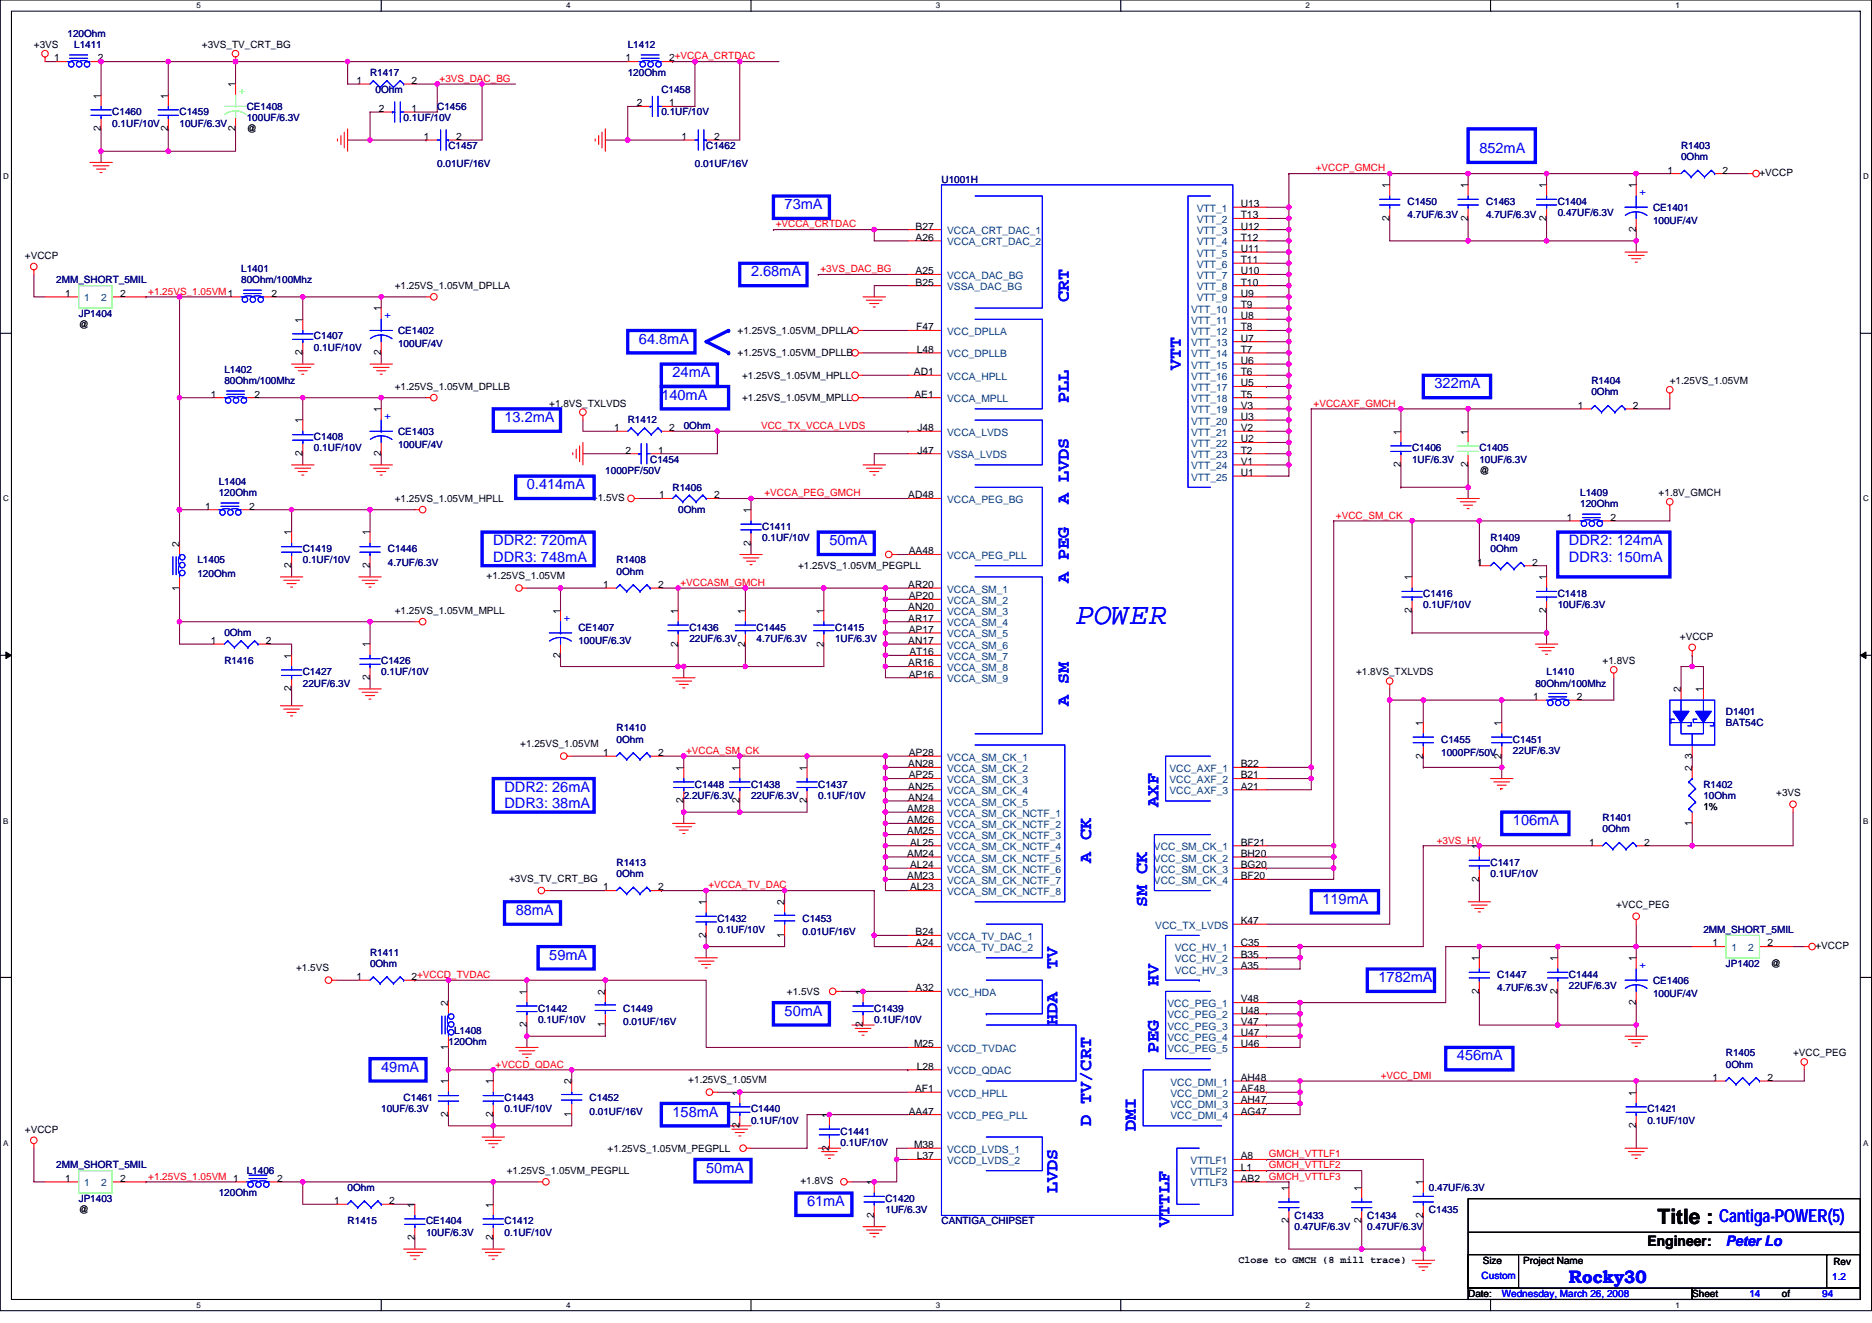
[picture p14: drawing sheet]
<svg xmlns="http://www.w3.org/2000/svg" width="297mm" height="210mm" viewBox="0 0 297 210" stroke-linecap="round" stroke-linejoin="round" font-family="sans-serif">
<defs><g id="words">
<text font-size="4.8" fill="#00f" x="170.7" y="99">POWER</text>
<text font-size="3.4" x="263" y="194.2">Title :</text>
<g font-size="2.8" fill="#00f">
<text x="169.6" y="48" transform="rotate(-90 169.6 48)">CRT</text>
<text x="187.4" y="58.7" transform="rotate(-90 187.4 58.7)">VTT</text>
<text x="169.6" y="64" transform="rotate(-90 169.6 64)">PLL</text>
<text x="169.6" y="80" transform="rotate(-90 169.6 80)">A LVDS</text>
<text x="169.6" y="92.5" transform="rotate(-90 169.6 92.5)">A PEG</text>
<text x="169.6" y="112" transform="rotate(-90 169.6 112)">A SM</text>
<text x="183.8" y="128" transform="rotate(-90 183.8 128)">AXF</text>
<text x="173.1" y="136.9" transform="rotate(-90 173.1 136.9)">A CK</text>
<text x="182" y="144" transform="rotate(-90 182 144)">SM CK</text>
<text x="167.8" y="153.8" transform="rotate(-90 167.8 153.8)">TV</text>
<text x="183.8" y="156.5" transform="rotate(-90 183.8 156.5)">HV</text>
<text x="167.8" y="162.7" transform="rotate(-90 167.8 162.7)">HDA</text>
<text x="183.8" y="167.1" transform="rotate(-90 183.8 167.1)">PEG</text>
<text x="173.1" y="178.7" transform="rotate(-90 173.1 178.7)">D TV/CRT</text>
<text x="180.3" y="179.6" transform="rotate(-90 180.3 179.6)">DMI</text>
<text x="167.8" y="189.4" transform="rotate(-90 167.8 189.4)">LVDS</text>
<text x="185.6" y="194.7" transform="rotate(-90 185.6 194.7)">VTTLF</text>
<text x="272.8" y="193.9">Cantiga-POWER(5)</text>
<text x="249" y="203.6">Rocky30</text>
</g>
<g font-size="2.3" fill="#00f">
<text x="234.7" y="24.3">852mA</text>
<text x="124.5" y="33.2">73mA</text>
<text x="119.2" y="43.9">2.68mA</text>
<text x="101.4" y="54.5">64.8mA</text>
<text x="106.7" y="59.9">24mA</text>
<text x="104.9" y="63.4">140mA</text>
<text x="227.6" y="61.6">322mA</text>
<text x="80" y="67">13.2mA</text>
<text x="83.6" y="77.6">0.414mA</text>
<text x="78.3" y="86.5">DDR2: 720mA</text>
<text x="78.3" y="89.2">DDR3: 748mA</text>
<text x="131.6" y="86.5">50mA</text>
<text x="249" y="86.5">DDR2: 124mA</text>
<text x="249" y="89.2">DDR3: 150mA</text>
<text x="80" y="125.6">DDR2: 26mA</text>
<text x="80" y="128.3">DDR3: 38mA</text>
<text x="240.1" y="131">106mA</text>
<text x="209.8" y="143.4">119mA</text>
<text x="81.8" y="145.2">88mA</text>
<text x="87.2" y="152.3">59mA</text>
<text x="218.7" y="155.9">1782mA</text>
<text x="124.5" y="161.2">50mA</text>
<text x="60.5" y="170.1">49mA</text>
<text x="231.2" y="168.3">456mA</text>
<text x="106.7" y="177.2">158mA</text>
<text x="112.1" y="186.1">50mA</text>
<text x="128.1" y="191.4">61mA</text>
<text x="273.9" y="197.7">Peter Lo</text>
</g>
<text font-size="2.3" x="261.4" y="197.7">Engineer:</text>
<g font-size="1.6" fill="#000080">
<text x="10.7" y="5.9">120Ohm</text>
<text x="11.8" y="7.6">L1411</text>
<text x="99.6" y="7.6">L1412</text>
<text x="39.2" y="17.4">CE1408</text>
<text x="58.7" y="12.1">R1417</text>
<text x="59.6" y="14.8">0Ohm</text>
<text x="69.4" y="17.4">C1456</text>
<text x="99.6" y="12.1">120Ohm</text>
<text x="104.9" y="14.8">C1458</text>
<text x="17.8" y="18.3">C1460</text>
<text x="17.8" y="20.1">0.1UF/10V</text>
<text x="28.5" y="18.3">C1459</text>
<text x="28.5" y="20.1">10UF/6.3V</text>
<text x="39.2" y="19.2">100UF/6.3V</text>
<text x="64" y="19.2">0.1UF/10V</text>
<text x="71.2" y="23.6">C1457</text>
<text x="104.9" y="18.3">0.1UF/10V</text>
<text x="112.1" y="23.6">C1462</text>
<text x="266.7" y="23.6">R1403</text>
<text x="69.4" y="26.5">0.01UF/16V</text>
<text x="110.3" y="26.5">0.01UF/16V</text>
<text x="149.4" y="29">U1001H</text>
<text x="266.7" y="25.4">0Ohm</text>
<text x="223.3" y="32.5">C1450</text>
<text x="223.3" y="34.7">4.7UF/6.3V</text>
<text x="235.8" y="32.5">C1463</text>
<text x="235.8" y="34.7">4.7UF/6.3V</text>
<text x="247.2" y="32.5">C1404</text>
<text x="247.2" y="34.3">0.47UF/6.3V</text>
<text x="262.3" y="33.4">CE1401</text>
<text x="262.3" y="35.6">100UF/4V</text>
<text x="8.9" y="45">2MM_SHORT_5MIL</text>
<text x="38.3" y="43.2">L1401</text>
<text x="38.3" y="45">80Ohm/100Mhz</text>
<text x="12.5" y="50.3">JP1404</text>
<text x="49.8" y="53.9">C1407</text>
<text x="63.2" y="53">CE1402</text>
<text x="35.6" y="59.2">L1402</text>
<text x="49.8" y="55.6">0.1UF/10V</text>
<text x="63.2" y="55.1">100UF/4V</text>
<text x="35.6" y="61">80Ohm/100Mhz</text>
<text x="252.5" y="61">R1404</text>
<text x="252.5" y="62.8">0Ohm</text>
<text x="49.8" y="69.9">C1408</text>
<text x="49.8" y="71.6">0.1UF/10V</text>
<text x="63.2" y="69">CE1403</text>
<text x="63.2" y="71.1">100UF/4V</text>
<text x="99.6" y="67.2">R1412</text>
<text x="108.5" y="68.1">0Ohm</text>
<text x="224.1" y="71.6">C1406</text>
<text x="234.7" y="71.6">C1405</text>
<text x="34.7" y="77">L1404</text>
<text x="96.1" y="75.2">1000PF/50V</text>
<text x="103.2" y="73.4">C1454</text>
<text x="106.7" y="77.9">R1406</text>
<text x="224.1" y="73.4">1UF/6.3V</text>
<text x="234.7" y="73.4">10UF/6.3V</text>
<text x="34.7" y="78.8">120Ohm</text>
<text x="107.6" y="81.4">0Ohm</text>
<text x="250.7" y="78.8">L1409</text>
<text x="250.7" y="80.5">120Ohm</text>
<text x="31.3" y="89.4">L1405</text>
<text x="48" y="87.7">C1419</text>
<text x="48" y="89.4">0.1UF/10V</text>
<text x="61.5" y="87.7">C1446</text>
<text x="61.5" y="89.8">4.7UF/6.3V</text>
<text x="97.8" y="89.4">R1408</text>
<text x="120.9" y="84.1">C1411</text>
<text x="120.9" y="85.9">0.1UF/10V</text>
<text x="236.5" y="85.9">R1409</text>
<text x="236.5" y="87.7">0Ohm</text>
<text x="31.3" y="91.6">120Ohm</text>
<text x="97.8" y="91.2">0Ohm</text>
<text x="225.8" y="94.8">C1416</text>
<text x="247.2" y="94.8">C1418</text>
<text x="35.6" y="101">0Ohm</text>
<text x="91.8" y="100.1">CE1407</text>
<text x="109.4" y="100.1">C1436</text>
<text x="109.4" y="101.9">22UF/6.3V</text>
<text x="120.1" y="100.1">C1445</text>
<text x="120.1" y="101.9">4.7UF/6.3V</text>
<text x="132.5" y="100.1">C1415</text>
<text x="132.5" y="101.9">1UF/6.3V</text>
<text x="225.8" y="96.5">0.1UF/10V</text>
<text x="247.2" y="96.5">10UF/6.3V</text>
<text x="35.6" y="105.4">R1416</text>
<text x="48" y="107.2">C1427</text>
<text x="60.5" y="105.4">C1426</text>
<text x="60.5" y="107.2">0.1UF/10V</text>
<text x="91.8" y="102.2">100UF/6.3V</text>
<text x="245.4" y="107.2">L1410</text>
<text x="48" y="109">22UF/6.3V</text>
<text x="243.6" y="109">80Ohm/100Mhz</text>
<text x="273.9" y="113.4">D1401</text>
<text x="97.8" y="116.1">R1410</text>
<text x="97.8" y="117.9">0Ohm</text>
<text x="228.7" y="117.9">C1455</text>
<text x="240.1" y="117.9">C1451</text>
<text x="240.1" y="119.7">22UF/6.3V</text>
<text x="273.9" y="115.2">BAT54C</text>
<text x="110.3" y="125">C1448</text>
<text x="119.2" y="125">C1438</text>
<text x="129.8" y="125">C1437</text>
<text x="228.7" y="120">1000PF/50V</text>
<text x="270.3" y="125">R1402</text>
<text x="108.5" y="126.8">2.2UF/6.3V</text>
<text x="119.2" y="126.8">22UF/6.3V</text>
<text x="129.8" y="126.8">0.1UF/10V</text>
<text x="254.3" y="130.3">R1401</text>
<text x="270.3" y="126.8">10Ohm</text>
<text x="97.8" y="137.4">R1413</text>
<text x="236.5" y="137.4">C1417</text>
<text x="254.3" y="132.1">0Ohm</text>
<text x="97.8" y="139.2">0Ohm</text>
<text x="236.5" y="139.2">0.1UF/10V</text>
<text x="113.8" y="146.3">C1432</text>
<text x="113.8" y="148.1">0.1UF/10V</text>
<text x="127.3" y="146.3">C1453</text>
<text x="127.3" y="148.5">0.01UF/16V</text>
<text x="270.3" y="148.1">2MM_SHORT_5MIL</text>
<text x="58.7" y="151.7">R1411</text>
<text x="58.7" y="153.4">0Ohm</text>
<text x="237.6" y="155.2">C1447</text>
<text x="249" y="155.2">C1444</text>
<text x="273.9" y="153.4">JP1402</text>
<text x="85.4" y="160.5">C1442</text>
<text x="98.9" y="160.5">C1449</text>
<text x="138.7" y="160.5">C1439</text>
<text x="237.6" y="157.4">4.7UF/6.3V</text>
<text x="249" y="157">22UF/6.3V</text>
<text x="262.3" y="156.1">CE1406</text>
<text x="262.3" y="158.2">100UF/4V</text>
<text x="71.2" y="165.9">120Ohm</text>
<text x="72" y="164.1">L1408</text>
<text x="85.4" y="162.3">0.1UF/10V</text>
<text x="98.9" y="162.7">0.01UF/16V</text>
<text x="138.7" y="162.3">0.1UF/10V</text>
<text x="273.9" y="167.7">R1405</text>
<text x="273.9" y="169.4">0Ohm</text>
<text x="60.5" y="176.6">10UF/6.3V</text>
<text x="64" y="174.8">C1461</text>
<text x="80" y="174.8">C1443</text>
<text x="80" y="176.6">0.1UF/10V</text>
<text x="93.6" y="174.8">C1452</text>
<text x="93.6" y="176.9">0.01UF/16V</text>
<text x="119.2" y="176.6">C1440</text>
<text x="119.2" y="178.3">0.1UF/10V</text>
<text x="261.4" y="176.6">C1421</text>
<text x="261.4" y="178.3">0.1UF/10V</text>
<text x="8.9" y="185.4">2MM_SHORT_5MIL</text>
<text x="133.4" y="180.1">C1441</text>
<text x="133.4" y="181.9">0.1UF/10V</text>
<text x="12.5" y="190.8">JP1403</text>
<text x="34.7" y="189.9">120Ohm</text>
<text x="39.2" y="186.3">L1406</text>
<text x="55.2" y="189">0Ohm</text>
<text x="140.5" y="190.8">C1420</text>
<text x="226.7" y="189">0.47UF/6.3V</text>
<text x="55.2" y="194.3">R1415</text>
<text x="67.6" y="194.3">CE1404</text>
<text x="67.6" y="196.1">10UF/6.3V</text>
<text x="80" y="194.3">C1412</text>
<text x="80" y="196.1">0.1UF/10V</text>
<text x="140.5" y="192.6">1UF/6.3V</text>
<text x="149.4" y="194.3">CANTIGA_CHIPSET</text>
<text x="205.4" y="193.4">C1433</text>
<text x="205.4" y="195.2">0.47UF/6.3V</text>
<text x="217" y="193.4">C1434</text>
<text x="217" y="195.2">0.47UF/6.3V</text>
<text x="226.7" y="192.6">C1435</text>
</g>
<g font-size="1.6">
<text x="5.4" y="7.6">+3VS</text>
<text x="8.6" y="9.8">1</text>
<text x="15.5" y="9.8">2</text>
<text x="32" y="7.6">+3VS_TV_CRT_BG</text>
<text x="99.2" y="9.8">1</text>
<text x="106.2" y="9.8">2+VCCA_CRTDAC</text>
<text x="16" y="15.6" transform="rotate(-90 16 15.6)">1</text>
<text x="26.7" y="15.6" transform="rotate(-90 26.7 15.6)">1</text>
<text x="37.4" y="13.9" transform="rotate(-90 37.4 13.9)">1</text>
<text x="56.6" y="13.3">1</text>
<text x="60.1" y="17.8">2</text>
<text x="65.3" y="13.3">2</text>
<text x="65.3" y="17.8">1</text>
<text x="101" y="16.9">2</text>
<text x="106.2" y="16.9">1</text>
<text x="16" y="20.8" transform="rotate(-90 16 20.8)">2</text>
<text x="26.7" y="20.8" transform="rotate(-90 26.7 20.8)">2</text>
<text x="37.4" y="20.8" transform="rotate(-90 37.4 20.8)">2</text>
<text x="39.2" y="21">@</text>
<text x="67.2" y="22.2">1</text>
<text x="72.4" y="22.2">2</text>
<text x="108.1" y="22.2">1</text>
<text x="113.3" y="22.2">2</text>
<text x="220.5" y="29.9" transform="rotate(-90 220.5 29.9)">1</text>
<text x="232.9" y="29.9" transform="rotate(-90 232.9 29.9)">1</text>
<text x="245.4" y="29.9" transform="rotate(-90 245.4 29.9)">1</text>
<text x="259.6" y="29.9" transform="rotate(-90 259.6 29.9)">1</text>
<text x="264.6" y="27.5">1</text>
<text x="273.3" y="27.5">2</text>
<text x="279.2" y="27.9">+VCCP</text>
<text x="196.9" y="32.9">U13</text>
<text x="196.9" y="34.6">T13</text>
<text x="220.5" y="35.1" transform="rotate(-90 220.5 35.1)">2</text>
<text x="232.9" y="35.1" transform="rotate(-90 232.9 35.1)">2</text>
<text x="245.4" y="35.1" transform="rotate(-90 245.4 35.1)">2</text>
<text x="4" y="41.1">+VCCP</text>
<text x="145.3" y="36.4">B27</text>
<text x="145.3" y="38.2">A26</text>
<text x="196.9" y="38.2">T12</text>
<text x="196.9" y="40">U11</text>
<text x="196.9" y="41.8">T11</text>
<text x="196.9" y="36.4">U12</text>
<text x="259.6" y="36.8" transform="rotate(-90 259.6 36.8)">2</text>
<text x="10.3" y="47.1">1</text>
<text x="19.1" y="47.1">2</text>
<text x="43.1" y="47.1">2</text>
<text x="62.6" y="45.9">+1.25VS_1.05VM_DPLLA</text>
<text x="145.3" y="43.5">A25</text>
<text x="145.3" y="45.3">B25</text>
<text x="196.9" y="43.5">U10</text>
<text x="196.9" y="45.3">T10</text>
<text x="196.9" y="47.1">U9</text>
<text x="12.5" y="52.1">@</text>
<text x="48" y="51.2" transform="rotate(-90 48 51.2)">1</text>
<text x="60.5" y="49.4" transform="rotate(-90 60.5 49.4)">1</text>
<text x="117" y="53">+1.25VS_1.05VM_DPLLA</text>
<text x="145.4" y="52.4">F47</text>
<text x="196.9" y="52.4">T8</text>
<text x="196.9" y="48.9">T9</text>
<text x="196.9" y="50.7">U8</text>
<text x="48" y="56.4" transform="rotate(-90 48 56.4)">2</text>
<text x="60.5" y="56.4" transform="rotate(-90 60.5 56.4)">2</text>
<text x="117" y="56.5">+1.25VS_1.05VM_DPLLB</text>
<text x="145" y="59.5">AD1</text>
<text x="145.5" y="56">L48</text>
<text x="196.9" y="57.8">U6</text>
<text x="196.9" y="59.5">T6</text>
<text x="196.9" y="54.2">U7</text>
<text x="196.9" y="56">T7</text>
<text x="33.5" y="63.1">1</text>
<text x="40.4" y="63.1">2</text>
<text x="60.5" y="65.4" transform="rotate(-90 60.5 65.4)">1</text>
<text x="62.6" y="61.9">+1.25VS_1.05VM_DPLLB</text>
<text x="87.2" y="64.5">+1.8VS_TXLVDS</text>
<text x="117.7" y="60.1">+1.25VS_1.05VM_HPLL</text>
<text x="117.7" y="63.6">+1.25VS_1.05VM_MPLL</text>
<text x="145.1" y="63.1">AE1</text>
<text x="196.9" y="64.9">V3</text>
<text x="196.9" y="61.3">U5</text>
<text x="196.9" y="63.1">T5</text>
<text x="250.4" y="64.9">1</text>
<text x="259.1" y="64.9">2</text>
<text x="265" y="61">+1.25VS_1.05VM</text>
<text x="48" y="67.2" transform="rotate(-90 48 67.2)">1</text>
<text x="97.5" y="68.4">1</text>
<text x="99.2" y="72">2</text>
<text x="104.4" y="72">1</text>
<text x="106.2" y="68.4">2</text>
<text x="145.6" y="68.4">J48</text>
<text x="145.6" y="72">J47</text>
<text x="196.9" y="66.7">U3</text>
<text x="196.9" y="68.4">V2</text>
<text x="196.9" y="70.2">U2</text>
<text x="196.9" y="72">T2</text>
<text x="222.3" y="69" transform="rotate(-90 222.3 69)">1</text>
<text x="232.9" y="69" transform="rotate(-90 232.9 69)">1</text>
<text x="48" y="72.4" transform="rotate(-90 48 72.4)">2</text>
<text x="60.5" y="72.4" transform="rotate(-90 60.5 72.4)">2</text>
<text x="196.9" y="73.8">V1</text>
<text x="196.9" y="75.5">U1</text>
<text x="222.3" y="74.2" transform="rotate(-90 222.3 74.2)">2</text>
<text x="232.9" y="74.2" transform="rotate(-90 232.9 74.2)">2</text>
<text x="234.7" y="75.2">@</text>
<text x="32.6" y="80.9">1</text>
<text x="39.5" y="80.9">2</text>
<text x="62.6" y="79.7">+1.25VS_1.05VM_HPLL</text>
<text x="93.9" y="79.5">+1.5VS</text>
<text x="104.6" y="79.1">1</text>
<text x="113.3" y="79.1">2</text>
<text x="119.1" y="81.4" transform="rotate(-90 119.1 81.4)">1</text>
<text x="144.1" y="79.1">AD48</text>
<text x="248.6" y="82.7">1</text>
<text x="255.5" y="82.7">2</text>
<text x="263.2" y="78.8">+1.8V_GMCH</text>
<text x="28.5" y="86.8" transform="rotate(-90 28.5 86.8)">2</text>
<text x="46.2" y="85" transform="rotate(-90 46.2 85)">1</text>
<text x="58.7" y="85" transform="rotate(-90 58.7 85)">1</text>
<text x="119.1" y="86.6" transform="rotate(-90 119.1 86.6)">2</text>
<text x="144.2" y="88">AA48</text>
<text x="234.4" y="89.8">1</text>
<text x="243.1" y="89.8">2</text>
<text x="28.5" y="93.7" transform="rotate(-90 28.5 93.7)">1</text>
<text x="46.2" y="90.2" transform="rotate(-90 46.2 90.2)">2</text>
<text x="58.7" y="90.2" transform="rotate(-90 58.7 90.2)">2</text>
<text x="77.2" y="91.9">+1.25VS_1.05VM</text>
<text x="95.7" y="93.3">1</text>
<text x="104.4" y="93.3">2</text>
<text x="126.6" y="90.3">+1.25VS_1.05VM_PEGPLL</text>
<text x="144.1" y="93.3">AR20</text>
<text x="144.2" y="95.1">AP20</text>
<text x="224" y="92.1" transform="rotate(-90 224 92.1)">1</text>
<text x="245.4" y="92.1" transform="rotate(-90 245.4 92.1)">1</text>
<text x="62.6" y="97.4">+1.25VS_1.05VM_MPLL</text>
<text x="88.9" y="97.4" transform="rotate(-90 88.9 97.4)">1</text>
<text x="107.6" y="97.4" transform="rotate(-90 107.6 97.4)">1</text>
<text x="118.3" y="97.4" transform="rotate(-90 118.3 97.4)">1</text>
<text x="130.7" y="97.4" transform="rotate(-90 130.7 97.4)">1</text>
<text x="144.1" y="96.9">AN20</text>
<text x="144.1" y="98.7">AR17</text>
<text x="144.2" y="100.4">AP17</text>
<text x="224" y="97.3" transform="rotate(-90 224 97.3)">2</text>
<text x="245.4" y="97.3" transform="rotate(-90 245.4 97.3)">2</text>
<text x="266.6" y="101.5">+VCCP</text>
<text x="33.5" y="102.2">1</text>
<text x="42.2" y="102.2">2</text>
<text x="46.2" y="104.5" transform="rotate(-90 46.2 104.5)">1</text>
<text x="58.7" y="107.9" transform="rotate(-90 58.7 107.9)">2</text>
<text x="58.7" y="102.8" transform="rotate(-90 58.7 102.8)">1</text>
<text x="88.9" y="104.4" transform="rotate(-90 88.9 104.4)">2</text>
<text x="107.6" y="102.6" transform="rotate(-90 107.6 102.6)">2</text>
<text x="118.3" y="102.6" transform="rotate(-90 118.3 102.6)">2</text>
<text x="130.7" y="102.6" transform="rotate(-90 130.7 102.6)">2</text>
<text x="144.1" y="105.8">AR16</text>
<text x="144.1" y="102.2">AN17</text>
<text x="144.2" y="107.5">AP16</text>
<text x="144.3" y="104">AT16</text>
<text x="215.2" y="107.2">+1.8VS_TXLVDS</text>
<text x="254.3" y="105.4">+1.8VS</text>
<text x="46.2" y="109.7" transform="rotate(-90 46.2 109.7)">2</text>
<text x="243.3" y="111.1">1</text>
<text x="250.2" y="111.1">2</text>
<text x="266.7" y="109.9" transform="rotate(-90 266.7 109.9)">2</text>
<text x="270.3" y="109.9" transform="rotate(-90 270.3 109.9)">1</text>
<text x="82.5" y="118.6">+1.25VS_1.05VM</text>
<text x="95.7" y="120">1</text>
<text x="104.4" y="120">2</text>
<text x="144.2" y="120">AP28</text>
<text x="225.8" y="115.2" transform="rotate(-90 225.8 115.2)">1</text>
<text x="238.3" y="115.2" transform="rotate(-90 238.3 115.2)">1</text>
<text x="108.5" y="122.3" transform="rotate(-90 108.5 122.3)">1</text>
<text x="117.4" y="122.3" transform="rotate(-90 117.4 122.3)">1</text>
<text x="128" y="122.3" transform="rotate(-90 128 122.3)">1</text>
<text x="144.1" y="121.8">AN28</text>
<text x="144.1" y="125.3">AN25</text>
<text x="144.2" y="123.5">AP25</text>
<text x="196.9" y="121.8">B22</text>
<text x="196.9" y="123.5">B21</text>
<text x="196.9" y="125.3">A21</text>
<text x="225.8" y="120.4" transform="rotate(-90 225.8 120.4)">2</text>
<text x="238.3" y="120.4" transform="rotate(-90 238.3 120.4)">2</text>
<text x="268.5" y="122.3" transform="rotate(-90 268.5 122.3)">2</text>
<text x="268.5" y="120.4" transform="rotate(-90 268.5 120.4)">3</text>
<text x="108.5" y="127.5" transform="rotate(-90 108.5 127.5)">2</text>
<text x="117.4" y="127.5" transform="rotate(-90 117.4 127.5)">2</text>
<text x="128" y="127.5" transform="rotate(-90 128 127.5)">2</text>
<text x="144" y="128.9">AM28</text>
<text x="144" y="130.7">AM26</text>
<text x="144.1" y="127.1">AN24</text>
<text x="268.5" y="131.1" transform="rotate(-90 268.5 131.1)">1</text>
<text x="270.3" y="128.5">1%</text>
<text x="281.9" y="126.4">+3VS</text>
<text x="144" y="132.4">AM25</text>
<text x="144" y="136">AM24</text>
<text x="144.4" y="134.2">AL25</text>
<text x="144.4" y="137.8">AL24</text>
<text x="196.9" y="134.2">BF21</text>
<text x="196.9" y="136">BH20</text>
<text x="196.9" y="137.8">BG20</text>
<text x="234.7" y="134.8" transform="rotate(-90 234.7 134.8)">1</text>
<text x="252.2" y="134.2">1</text>
<text x="260.9" y="134.2">2</text>
<text x="80.8" y="139.9">+3VS_TV_CRT_BG</text>
<text x="95.7" y="141.3">1</text>
<text x="104.4" y="141.3">2</text>
<text x="112" y="143.7" transform="rotate(-90 112 143.7)">1</text>
<text x="124.5" y="143.7" transform="rotate(-90 124.5 143.7)">2</text>
<text x="144" y="139.6">AM23</text>
<text x="144.4" y="141.3">AL23</text>
<text x="196.9" y="139.6">BF20</text>
<text x="234.7" y="140" transform="rotate(-90 234.7 140)">2</text>
<text x="112" y="148.8" transform="rotate(-90 112 148.8)">2</text>
<text x="124.5" y="148.8" transform="rotate(-90 124.5 148.8)">1</text>
<text x="145.3" y="148.4">B24</text>
<text x="196.9" y="146.7">K47</text>
<text x="256.4" y="144.2">+VCC_PEG</text>
<text x="47" y="154.2">+1.5VS</text>
<text x="56.6" y="155.6">1</text>
<text x="65.3" y="155.6">2+VCCD_TVDAC</text>
<text x="145.3" y="150.2">A24</text>
<text x="196.9" y="150.2">C35</text>
<text x="196.9" y="152">B35</text>
<text x="196.9" y="153.8">A35</text>
<text x="234.7" y="152.5" transform="rotate(-90 234.7 152.5)">1</text>
<text x="247.2" y="152.5" transform="rotate(-90 247.2 152.5)">1</text>
<text x="259.6" y="152.5" transform="rotate(-90 259.6 152.5)">1</text>
<text x="271.7" y="150.2">1</text>
<text x="280.4" y="150.2">2</text>
<text x="281" y="153.4">@</text>
<text x="288.1" y="150.6">+VCCP</text>
<text x="71.1" y="159.7" transform="rotate(-90 71.1 159.7)">2</text>
<text x="83.6" y="157.9" transform="rotate(-90 83.6 157.9)">1</text>
<text x="96" y="157.9" transform="rotate(-90 96 157.9)">2</text>
<text x="124.9" y="157.9">+1.5VS</text>
<text x="136.9" y="157.9" transform="rotate(-90 136.9 157.9)">1</text>
<text x="145.3" y="157.3">A32</text>
<text x="196.9" y="159.1">V48</text>
<text x="196.9" y="160.9">U48</text>
<text x="234.7" y="157.7" transform="rotate(-90 234.7 157.7)">2</text>
<text x="247.2" y="157.7" transform="rotate(-90 247.2 157.7)">2</text>
<text x="259.6" y="159.5" transform="rotate(-90 259.6 159.5)">2</text>
<text x="71.1" y="166.6" transform="rotate(-90 71.1 166.6)">1</text>
<text x="83.6" y="163.1" transform="rotate(-90 83.6 163.1)">2</text>
<text x="96" y="163.1" transform="rotate(-90 96 163.1)">1</text>
<text x="136.9" y="163.1" transform="rotate(-90 136.9 163.1)">2</text>
<text x="145" y="166.2">M25</text>
<text x="196.9" y="162.7">V47</text>
<text x="196.9" y="164.4">U47</text>
<text x="196.9" y="166.2">U46</text>
<text x="284.5" y="167.7">+VCC_PEG</text>
<text x="71.1" y="172.1" transform="rotate(-90 71.1 172.1)">1</text>
<text x="78.2" y="172.1" transform="rotate(-90 78.2 172.1)">1</text>
<text x="90.7" y="172.1" transform="rotate(-90 90.7 172.1)">2</text>
<text x="109.2" y="171.9">+1.25VS_1.05VM</text>
<text x="117.4" y="173.9" transform="rotate(-90 117.4 173.9)">1</text>
<text x="145.2" y="173.3">AF1</text>
<text x="145.5" y="169.8">L28</text>
<text x="196.9" y="171.6">AH48</text>
<text x="196.9" y="173.3">AF48</text>
<text x="259.6" y="173.9" transform="rotate(-90 259.6 173.9)">1</text>
<text x="271.7" y="171.6">1</text>
<text x="280.4" y="171.6">2</text>
<text x="4" y="179.7">+VCCP</text>
<text x="71.1" y="177.3" transform="rotate(-90 71.1 177.3)">2</text>
<text x="78.2" y="177.3" transform="rotate(-90 78.2 177.3)">2</text>
<text x="90.7" y="177.3" transform="rotate(-90 90.7 177.3)">1</text>
<text x="117.4" y="179.1" transform="rotate(-90 117.4 179.1)">2</text>
<text x="131.6" y="177.4" transform="rotate(-90 131.6 177.4)">1</text>
<text x="144.2" y="176.9">AA47</text>
<text x="196.9" y="175.1">AH47</text>
<text x="196.9" y="176.9">AG47</text>
<text x="259.6" y="179.1" transform="rotate(-90 259.6 179.1)">2</text>
<text x="96.4" y="182.8">+1.25VS_1.05VM_PEGPLL</text>
<text x="131.6" y="182.6" transform="rotate(-90 131.6 182.6)">2</text>
<text x="145" y="182.2">M38</text>
<text x="145.5" y="184">L37</text>
<text x="196.9" y="184">A8</text>
<text x="196.9" y="185.8">L1</text>
<text x="10.3" y="187.6">1</text>
<text x="19.1" y="187.6">2</text>
<text x="44" y="187.6">2</text>
<text x="53" y="191.1">1</text>
<text x="61.7" y="191.1">2</text>
<text x="65.8" y="191.7" transform="rotate(-90 65.8 191.7)">1</text>
<text x="78.2" y="191.7" transform="rotate(-90 78.2 191.7)">1</text>
<text x="80.4" y="186.3">+1.25VS_1.05VM_PEGPLL</text>
<text x="127" y="187.9">+1.8VS</text>
<text x="138.7" y="188.1" transform="rotate(-90 138.7 188.1)">1</text>
<text x="196.9" y="187.6">AB2</text>
<text x="204.5" y="189" transform="rotate(-90 204.5 189)">1</text>
<text x="216" y="189" transform="rotate(-90 216 189)">1</text>
<text x="225.8" y="188.1" transform="rotate(-90 225.8 188.1)">1</text>
<text x="12.5" y="192.6">@</text>
<text x="65.8" y="196.8" transform="rotate(-90 65.8 196.8)">2</text>
<text x="78.2" y="196.8" transform="rotate(-90 78.2 196.8)">2</text>
<text x="138.7" y="193.3" transform="rotate(-90 138.7 193.3)">2</text>
<text x="204.5" y="194.2" transform="rotate(-90 204.5 194.2)">2</text>
<text x="216" y="194.2" transform="rotate(-90 216 194.2)">2</text>
<text x="225.8" y="193.3" transform="rotate(-90 225.8 193.3)">2</text>
<text x="196.5" y="200.4">Close to GMCH (8 mill trace)</text>
<text x="235.3" y="200.6">Size</text>
<text x="241.7" y="200.6">Project Name</text>
<text x="290.9" y="200.7">Rev</text>
<text x="233" y="205.9">Date:</text>
<text x="268.5" y="205.9">Sheet</text>
<text x="282.7" y="205.9">of</text>
</g>
<text font-size="1.6" fill="#80ff80" x="37.9" y="15">+</text>
<g font-size="1.6" fill="#f00">
<text x="69.7" y="13">+3VS_DAC_BG</text>
<text x="208.8" y="27.2">+VCCP_GMCH</text>
<text x="123.1" y="36.1">+VCCA_CRTDAC</text>
<text x="23.5" y="46.8">+1.25VS_1.05VM1</text>
<text x="130.2" y="43.2">+3VS_DAC_BG</text>
<text x="208.4" y="64.5">+VCCAXF_GMCH</text>
<text x="120.8" y="68.1">VCC_TX_VCCA_LVDS</text>
<text x="121.3" y="78.8">+VCCA_PEG_GMCH</text>
<text x="212" y="82.3">+VCC_SM_CK</text>
<text x="108" y="93">+VCCASM_GMCH</text>
<text x="108.9" y="119.7">+VCCA_SM_CK</text>
<text x="228" y="133.9">+3VS_HV</text>
<text x="112.4" y="141">+VCCA_TV_DAC</text>
<text x="78.6" y="169.4">+VCCD_QDAC</text>
<text x="219.1" y="171.2">+VCC_DMI</text>
<text x="201.3" y="185.4">GMCH_VTTLF2</text>
<text x="201.3" y="183.7">GMCH_VTTLF1</text>
<text x="23.5" y="187.2">+1.25VS_1.05VM 1</text>
<text x="201.3" y="187.2">GMCH_VTTLF3</text>
</g>
<g font-size="1.6" fill="#004080">
<text x="189.9" y="33.6">VTT_1</text>
<text x="189.9" y="35.4">VTT_2</text>
<text x="150.3" y="37.2">VCCA_CRT_DAC_1</text>
<text x="150.3" y="38.9">VCCA_CRT_DAC_2</text>
<text x="189.9" y="38.9">VTT_4</text>
<text x="189.9" y="40.7">VTT_5</text>
<text x="189.9" y="37.2">VTT_3</text>
<text x="13.4" y="47.8">1</text>
<text x="16" y="47.8">2</text>
<text x="150.3" y="44.3">VCCA_DAC_BG</text>
<text x="150.3" y="46.1">VSSA_DAC_BG</text>
<text x="189.9" y="42.5">VTT_6</text>
<text x="189.9" y="44.3">VTT_7</text>
<text x="189.9" y="46.1">VTT_8</text>
<text x="189.9" y="47.8">VTT_9</text>
<text x="150.3" y="53.2">VCC_DPLLA</text>
<text x="189" y="53.2">VTT_12</text>
<text x="189" y="49.6">VTT_10</text>
<text x="189" y="51.4">VTT_11</text>
<text x="150.3" y="56.7">VCC_DPLLB</text>
<text x="189" y="58.5">VTT_15</text>
<text x="189" y="54.9">VTT_13</text>
<text x="189" y="56.7">VTT_14</text>
<text x="150.3" y="60.3">VCCA_HPLL</text>
<text x="150.3" y="63.8">VCCA_MPLL</text>
<text x="189" y="65.6">VTT_19</text>
<text x="189" y="60.3">VTT_16</text>
<text x="189" y="62.1">VTT_17</text>
<text x="189" y="63.8">VTT_18</text>
<text x="150.3" y="69.2">VCCA_LVDS</text>
<text x="189" y="67.4">VTT_20</text>
<text x="189" y="69.2">VTT_21</text>
<text x="189" y="71">VTT_22</text>
<text x="150.3" y="72.7">VSSA_LVDS</text>
<text x="189" y="72.7">VTT_23</text>
<text x="189" y="74.5">VTT_24</text>
<text x="189" y="76.3">VTT_25</text>
<text x="150.3" y="79.8">VCCA_PEG_BG</text>
<text x="150.3" y="88.7">VCCA_PEG_PLL</text>
<text x="150.3" y="94.1">VCCA_SM_1</text>
<text x="150.3" y="95.8">VCCA_SM_2</text>
<text x="150.3" y="97.6">VCCA_SM_3</text>
<text x="150.3" y="99.4">VCCA_SM_4</text>
<text x="150.3" y="101.2">VCCA_SM_5</text>
<text x="150.3" y="104.7">VCCA_SM_7</text>
<text x="150.3" y="106.5">VCCA_SM_8</text>
<text x="150.3" y="103">VCCA_SM_6</text>
<text x="150.3" y="108.3">VCCA_SM_9</text>
<text x="150.3" y="120.7">VCCA_SM_CK_1</text>
<text x="150.3" y="122.5">VCCA_SM_CK_2</text>
<text x="150.3" y="124.3">VCCA_SM_CK_3</text>
<text x="185.6" y="122.5">VCC_AXF_1</text>
<text x="185.6" y="124.3">VCC_AXF_2</text>
<text x="150.3" y="126.1">VCCA_SM_CK_4</text>
<text x="150.3" y="127.8">VCCA_SM_CK_5</text>
<text x="150.3" y="129.6">VCCA_SM_CK_NCTF_1</text>
<text x="150.3" y="131.4">VCCA_SM_CK_NCTF_2</text>
<text x="185.6" y="126.1">VCC_AXF_3</text>
<text x="150.3" y="133.2">VCCA_SM_CK_NCTF_3</text>
<text x="150.3" y="135">VCCA_SM_CK_NCTF_4</text>
<text x="150.3" y="136.7">VCCA_SM_CK_NCTF_5</text>
<text x="183.1" y="135">VCC_SM_CK_1</text>
<text x="183.1" y="136.7">VCC_SM_CK_2</text>
<text x="150.3" y="138.5">VCCA_SM_CK_NCTF_6</text>
<text x="150.3" y="140.3">VCCA_SM_CK_NCTF_7</text>
<text x="150.3" y="142.1">VCCA_SM_CK_NCTF_8</text>
<text x="183.1" y="138.5">VCC_SM_CK_3</text>
<text x="183.1" y="140.3">VCC_SM_CK_4</text>
<text x="150.3" y="149.2">VCCA_TV_DAC_1</text>
<text x="183.3" y="147.4">VCC_TX_LVDS</text>
<text x="150.3" y="151">VCCA_TV_DAC_2</text>
<text x="186.4" y="151">VCC_HV_1</text>
<text x="186.4" y="152.7">VCC_HV_2</text>
<text x="186.4" y="154.5">VCC_HV_3</text>
<text x="274.7" y="151">1</text>
<text x="277.4" y="151">2</text>
<text x="150.3" y="158.1">VCC_HDA</text>
<text x="185.2" y="159.9">VCC_PEG_1</text>
<text x="185.2" y="161.6">VCC_PEG_2</text>
<text x="150.3" y="167">VCCD_TVDAC</text>
<text x="185.2" y="163.4">VCC_PEG_3</text>
<text x="185.2" y="165.2">VCC_PEG_4</text>
<text x="185.2" y="167">VCC_PEG_5</text>
<text x="150.3" y="170.5">VCCD_QDAC</text>
<text x="185.7" y="172.3">VCC_DMI_1</text>
<text x="150.3" y="177.6">VCCD_PEG_PLL</text>
<text x="150.3" y="174.1">VCCD_HPLL</text>
<text x="185.7" y="174.1">VCC_DMI_2</text>
<text x="185.7" y="175.9">VCC_DMI_3</text>
<text x="185.7" y="177.6">VCC_DMI_4</text>
<text x="150.3" y="183">VCCD_LVDS_1</text>
<text x="150.3" y="184.7">VCCD_LVDS_2</text>
<text x="188.9" y="184.7">VTTLF1</text>
<text x="13.4" y="188.3">1</text>
<text x="16" y="188.3">2</text>
<text x="188.9" y="186.5">VTTLF2</text>
<text x="188.9" y="188.3">VTTLF3</text>
</g>
<g font-size="1.6" fill="#00f">
<text x="260.2" y="31">+</text>
<text x="61" y="50.5">+</text>
<text x="61" y="66.5">+</text>
<text x="89.5" y="98.5">+</text>
<text x="260.2" y="153.6">+</text>
<text x="235.1" y="203.1">Custom</text>
<text x="290.7" y="203.2">1.2</text>
<text x="238.3" y="205.9">Wednesday, March 26, 2008</text>
<text x="277.6" y="205.9">14</text>
<text x="289.1" y="205.9">94</text>
</g>
<g font-size="1.3">
<text x="31.2" y="1.3">5</text>
<text x="89.8" y="1.3">4</text>
<text x="148.5" y="1.3">3</text>
<text x="207.2" y="1.3">2</text>
<text x="265.8" y="1.3">1</text>
<text x=".5" y="28.5">D</text>
<text x="295.6" y="28.5">D</text>
<text x=".5" y="79.6">C</text>
<text x="295.6" y="79.6">C</text>
<text x=".5" y="130.7">B</text>
<text x="295.6" y="130.7">B</text>
<text x=".5" y="181.8">A</text>
<text x="295.6" y="181.8">A</text>
<text x="31.2" y="207.6">5</text>
<text x="89.8" y="207.6">4</text>
<text x="148.5" y="207.6">3</text>
<text x="207.2" y="207.6">2</text>
<text x="265.8" y="207.6">1</text>
</g>
</g></defs>
<path d="M0 0h297v208h-297zM1.8 1.8h293.4v204.4h-293.4z" fill="none" stroke="#000" stroke-width=".17"/>
<g fill="#fff">
<path d="M31.2 .2h.7v1.4h-.7z"/>
<path d="M31.2 206.4h.7v1.5h-.7z"/>
</g>
<path d="M60.5 0v1.8M60.5 206.2v1.8" fill="none" stroke="#000" stroke-width=".17"/>
<g fill="#fff">
<path d="M89.8 .2h.7v1.4h-.7z"/>
<path d="M89.8 206.4h.7v1.5h-.7z"/>
</g>
<path d="M119.2 0v1.8M119.2 206.2v1.8" fill="none" stroke="#000" stroke-width=".17"/>
<g fill="#fff">
<path d="M148.5 .2h.7v1.4h-.7z"/>
<path d="M148.5 206.4h.7v1.5h-.7z"/>
</g>
<path d="M177.8 0v1.8M177.8 206.2v1.8" fill="none" stroke="#000" stroke-width=".17"/>
<g fill="#fff">
<path d="M207.2 .2h.7v1.4h-.7z"/>
<path d="M207.2 206.4h.7v1.5h-.7z"/>
</g>
<path d="M236.5 0v1.8M236.5 206.2v1.8" fill="none" stroke="#000" stroke-width=".17"/>
<g fill="#fff">
<path d="M265.9 .2h.6v1.4h-.6z"/>
<path d="M265.9 206.4h.6v1.5h-.6z"/>
<path d="M.5 27.3h.9v1.4h-.9z"/>
<path d="M295.6 27.3h.9v1.4h-.9z"/>
<path d="M.5 78.4h.9v1.5h-.9z"/>
<path d="M295.6 78.4h.9v1.5h-.9z"/>
</g>
<path d="M0 52.9h1.8M295.2 52.9h1.8" fill="none" stroke="#000" stroke-width=".17"/>
<g fill="#fff">
<path d="M.5 129.6h.8v1.4h-.8z"/>
<path d="M295.6 129.6h.9v1.4h-.9z"/>
</g>
<path d="M0 104h1.8M295.2 104h1.8" fill="none" stroke="#000" stroke-width=".17"/>
<path d="M.9 103.5l.9 .5-.9 .5zM295.2 104l.9-.5v1z" fill="#000" stroke="#000" stroke-width=".16"/>
<g fill="#fff">
<path d="M.5 180.7h.8v1.4h-.8z"/>
<path d="M295.6 180.7h.9v1.4h-.9z"/>
</g>
<path d="M0 155.1h1.8M295.2 155.1h1.8M233 190.2h62.2v14.3h-62.2zM233 199.1h8v5.4h-8zM233 195.6h62.2M241.1 199.1h48.8M289.9 199.1h5.3v5.4h-5.3zM289.9 199.1h.1M295.2 195.6h.1M233 204.5h35.5v1.7h-35.5zM268.5 204.5h26.7v1.7h-26.7z" fill="none" stroke="#000" stroke-width=".17"/>
<g fill="none" stroke="#800040" stroke-width=".17">
<path d="M7.2 9.8h1.7M26.7 9.8v5.3M26.7 9.8h.1M37.4 9.8h.1M37.4 9.8v3.5M55.2 9.8h.1M55.2 9.8v3.5h1.7M60.5 17.8h-1.8v4.4M65.8 13.3h3.6M69.4 13.3h.1M69.4 13.3v4.5h-3.6M69.4 13.3h7.1"/>
<path d="M76.5 13.3h.1M76.5 13.3v8.9h-3.6M76.5 13.3h5.3M99.6 9.8h-83.6v5.3M101.4 16.9h-1.8v5.3M106.7 9.8h.1M106.7 9.8h16.9M110.3 9.8h.1M110.3 9.8v7.1h-3.6M117.4 9.8v12.4h-3.6M117.4 9.8h.1M16 24h.1"/>
<path d="M16 20.4v3.6M16 24h10.7M16 24v1.8M26.7 24h.1M26.7 20.4v3.6M37.4 20.4v3.6h-10.7M55.2 22.2h3.5M58.7 22.2h8.9M67.6 22.2h.1M96.1 22.2h3.5M99.6 22.2h.1M99.6 22.2h8.9"/>
<path d="M122.7 36.4h.1M122.7 36.4h21.4M138.7 36.4v1.8h5.4M138.7 36.4h.1M201 36.4h3.5M201 38.2h3.5M201 34.7h3.5M201 32.9h3.5M204.5 38.2h.1M204.5 36.4h.1M204.5 27.6v5.3M204.5 34.7h.1"/>
<path d="M204.5 27.6h.1M204.5 32.9h.1M204.5 27.6h16M204.5 32.9v28.4M220.5 27.6v1.7M220.5 34.7v3.5h12.5M220.5 27.6h12.5v1.7M220.5 27.6h.1M233 38.2h.1M233 34.7v3.5M233 27.6h.1M233 27.6h26.6"/>
<path d="M233 38.2h26.6M245.4 27.6h.1M245.4 38.2h.1M245.4 27.6v1.7M245.4 34.7v3.5M259.6 36.4v1.8M259.6 38.2h.1M259.6 27.6v1.7M259.6 27.6h5.4M259.6 38.2v1.8M273.9 27.6h3.5M5.4 43.6v3.5h1.8"/>
<path d="M23.2 47.1h.1M23.2 47.1h5.3M28.5 47.1h8M28.5 47.1h.1M28.5 47.1v33.8M43.6 47.1h4.4M48 47.1v3.6M48 56v1.8M48 47.1h.1M48 47.1h19.6M60.5 47.1v1.8M60.5 47.1h.1"/>
<path d="M60.5 56v1.8M129.8 43.6h.1M129.8 43.6h14.3M136.9 52.5h7.2M136.9 56h7.2M136.9 59.6h7.2M144.1 45.3h-5.4v1.8M201 41.8h3.5M201 40h3.5M201 50.7h3.5M201 47.1h3.5M201 48.9h3.5"/>
<path d="M201 45.3h3.5M201 43.6h3.5M201 52.5h3.5M201 54.2h3.5M201 57.8h3.5M201 59.6h3.5M201 56h3.5M204.5 40h.1M204.5 47.1h.1M204.5 43.6h.1M204.5 48.9h.1M204.5 50.7h.1"/>
<path d="M204.5 41.8h.1M204.5 54.2h.1M204.5 57.8h.1M204.5 52.5h.1M204.5 45.3h.1M204.5 59.6h.1M204.5 56h.1M28.5 63.1h.1M28.5 63.1h5.3M40.9 63.1h7.1M48 63.1h.1M48 72v1.8"/>
<path d="M48 63.1h12.5M48 63.1v3.6M60.5 63.1v1.8M60.5 63.1h7.1M60.5 72v1.8M92.5 66.7v1.8h5.3M92.5 72h7.1M101.4 79.1h3.5M106.7 68.5h37.4M113.8 68.5v3.5h-8.9M113.8 79.1h5.4M113.8 68.5h.1"/>
<path d="M119.2 79.1h.1M119.2 79.1v1.8M119.2 79.1h24.9M136.9 63.1h7.2M144.1 72h-5.4v1.8M144.1 68.5h.1M201 72h3.5M201 73.8h3.5M201 63.1h3.5M201 61.3h.1M201 64.9h3.5M201 68.5h3.5"/>
<path d="M201 70.2h3.5M201 66.7h3.5M201 61.3h3.5M204.5 70.2h.1M204.5 72h.1M204.5 68.5h.1M204.5 61.3v1.8M204.5 64.9h.1M204.5 66.7h.1M204.5 63.1h.1M204.5 63.1v12.5h-3.5M204.5 73.8h.1"/>
<path d="M208.1 64.9h.1M208.1 64.9v56.9M208.1 64.9h14.2M222.3 73.8v3.5M222.3 77.3h10.7v1.8M222.3 77.3h.1M222.3 64.9v3.6M222.3 64.9h10.7v3.6M233 64.9h.1M233 73.8v3.5M233 64.9h17.7M265 63.1v1.8h-5.4"/>
<path d="M28.5 98.7h.1M28.5 98.7v3.5h5.3M28.5 80.9v5.3M28.5 93.3v5.4M28.5 80.9h.1M28.5 98.7h30.2M28.5 80.9h4.4M40 80.9h6.3v3.6M46.3 89.8v1.8M46.3 80.9h.1M46.3 80.9h19.5M58.7 80.9v3.6"/>
<path d="M58.7 89.8v1.8M58.7 98.7h.1M58.7 98.7h7.1M58.7 80.9h.1M58.7 98.7v3.5M83.6 93.3h5.3v3.6M88.9 93.3h.1M88.9 93.3h7.2M104.9 93.3h2.7M107.6 93.3v3.6M107.6 93.3h.1M107.6 93.3h32.9"/>
<path d="M118.3 93.3v3.6M118.3 93.3h.1M119.2 86.2v1.8M130.7 93.3h.1M130.7 93.3v3.6M140.5 95.1h3.6M140.5 96.9h3.6M140.5 98.7h3.6M140.5 95.1h.1M140.5 96.9h.1M140.5 98.7h.1M140.5 93.3v1.8"/>
<path d="M140.5 93.3h3.6M140.5 95.1v5.4M142.3 88h1.8M211.6 82.7h12.5M211.6 82.7h.1M211.6 82.7v55.1M224.1 82.7v8.9M224.1 96.9v3.6M224.1 82.7h.1M224.1 82.7h10.6M234.7 82.7v7.1M234.7 82.7h14.3"/>
<path d="M243.6 89.8h1.8v1.8M245.4 96.9v3.6M265 80.9v1.8h-8.9M42.7 102.2h3.6v1.8M46.3 109.3v2.7M58.7 107.6v1.7M88.9 104v1.8h18.7M107.6 105.8h.1M107.6 102.2v3.6M107.6 105.8h10.7M108.5 105.8v1.8M108.5 105.8h.1"/>
<path d="M118.3 102.2h.1M118.3 102.2v3.6M130.7 102.2v3.6h-12.4M140.5 100.5h3.6M140.5 104h.1M140.5 105.8h3.6M140.5 105.8v1.8h3.6M140.5 102.2v3.6M140.5 102.2h.1M140.5 105.8h.1M140.5 100.5v1.7h3.6M140.5 100.5h.1"/>
<path d="M140.5 104h3.6M220.5 109.3v1.8M220.5 111.1h.1M220.5 111.1v35.6h-19.5M220.5 111.1h17.8M224.1 100.5h.1M224.1 100.5h21.3M225.8 111.1h.1M225.8 111.1v3.6M243.6 111.1h-5.3v3.6M245.4 100.5v1.7M256.1 107.6v3.5h-5.4"/>
<path d="M268.5 105.8h-1.8v3.5M268.5 105.8h1.8v3.5M268.5 104h.1M268.5 104v1.8M90.7 120h5.4M104.9 120h3.6M108.5 120v1.8M108.5 120h.1M108.5 127.1v1.8M108.5 128.9h8.9M108.5 128.9h.1M108.5 120h8.9"/>
<path d="M108.5 128.9v1.8M117.4 120h10.7M117.4 120v1.8M117.4 128.9h.1M117.4 127.1v1.8M128.1 120h.1M128.1 120v1.8M128.1 127.1v1.8h-10.7M128.1 120h16M140.5 123.6h3.6M140.5 139.6v1.8h3.6M140.5 136h.1"/>
<path d="M140.5 134.2h.1M140.5 137.8h.1M140.5 139.6h.1M140.5 134.2h3.6M140.5 132.5h3.6M140.5 132.5h.1M140.5 128.9h.1M140.5 130.7h3.6M140.5 128.9h3.6M140.5 127.1h3.6M140.5 127.1h.1M140.5 125.3h.1"/>
<path d="M140.5 123.6v1.7M140.5 136v1.8h3.6M140.5 130.7h.1M140.5 125.3v1.8M140.5 120h.1M140.5 120v1.8M140.5 121.8h.1M140.5 121.8v1.8M140.5 127.1v8.9M140.5 137.8v1.8M140.5 136h3.6M140.5 139.6h3.6"/>
<path d="M140.5 121.8h3.6M140.5 125.3h3.6M201 134.2h10.6M201 121.8h7.1M201 137.8h.1M201 136h10.6M201 123.6h7.1M201 137.8h10.6M208.1 121.8v3.5h-7.1M208.1 123.6h.1M208.1 121.8h.1M211.6 134.2h.1"/>
<path d="M211.6 137.8v1.8h-10.6M211.6 136h.1M225.8 134.2v16h-19.5M225.8 134.2h.1M225.8 121.8h.1M225.8 120v1.8M225.8 134.2h26.7M225.8 121.8h12.5M234.7 134.2h.1M234.7 139.6v3.5M238.3 120v1.8M238.3 121.8v1.8"/>
<path d="M261.4 134.2h7.1M268.5 120v1.8M268.5 134.2h.1M268.5 130.7v3.5M284.5 128.9v5.3h-16M53.4 155.6h3.5M65.8 155.6h.1M65.8 155.6h17.8M71.2 155.6h.1M71.2 155.6v3.5M83.6 155.6v1.8M83.6 155.6h12.5"/>
<path d="M87.2 141.4h8.9M96.1 155.6h16v10.6h32M96.1 155.6h.1M96.1 155.6v1.8M104.9 141.4h.1M104.9 141.4h7.2M112.1 150.2h.1M112.1 148.5v1.7M112.1 150.2v1.8M112.1 141.4v1.7M112.1 141.4h12.4M124.5 148.5v1.7h-12.4"/>
<path d="M124.5 141.4v1.7M124.5 141.4h.1M124.5 141.4h14.2M133.4 157.4h3.5M136.9 157.4h.1M136.9 157.4h7.2M138.7 141.4h.1M138.7 141.4v7.1M144.1 148.5h-5.4v1.7h5.4M201 152h.1M201 159.1h5.3M201 150.2h5.3"/>
<path d="M201 152h5.3M206.3 150.2h.1M206.3 152v1.8h-5.3M206.3 159.1h.1M206.3 150.2v1.8M206.3 159.1v1.8M234.7 150.2h-5.3v8.9h-23.1M234.7 157.4v5.3h12.5M234.7 150.2v1.8M234.7 150.2h.1M234.7 150.2h24.9M247.2 150.2v1.8"/>
<path d="M247.2 157.4v5.3M247.2 150.2h.1M259.6 150.2h8.9M259.6 150.2h.1M259.6 159.1v3.6M259.6 146.7v3.5M259.6 150.2v1.8M284.5 150.2h1.8M71.2 166.2v3.6M71.2 169.8v1.8M71.2 176.9v1.8h7.1M71.2 169.8h.1"/>
<path d="M71.2 169.8h7.1M78.3 169.8v1.8M78.3 178.7h.1M78.3 176.9v1.8M78.3 178.7v1.8M78.3 169.8h12.4v1.8M83.6 164.5h.1M83.6 162.7v1.8M83.6 164.5v1.7M90.7 176.9v1.8h-12.4M90.7 169.8h53.4M96.1 162.7v1.8h-12.5"/>
<path d="M113.8 173.4h3.6M117.4 173.4h.1M117.4 173.4h26.7M131.6 176.9h.1M131.6 176.9h-3.5v5.3h-8.9M131.6 176.9h12.5M144.1 169.8h.1M201 162.7h.1M201 173.4h.1M201 160.9h.1M201 171.6h5.3M201 164.5h.1"/>
<path d="M201 175.1h.1M201 162.7h5.3M201 173.4h5.3M201 160.9h5.3M201 164.5h5.3M201 175.1h5.3M206.3 175.1v1.8h-5.3M206.3 171.6h.1M206.3 164.5v1.7h-5.3M206.3 173.4v1.7M206.3 160.9v1.8M206.3 162.7v1.8"/>
<path d="M206.3 171.6v1.8M206.3 171.6h65.8M247.2 162.7h.1M247.2 162.7h12.4M259.6 171.6h.1M259.6 162.7h.1M259.6 171.6v1.8M259.6 178.7v3.5M259.6 162.7v1.8M286.3 169.8v1.8h-5.3M5.4 182.2v5.4h1.8M23.2 187.6h.1"/>
<path d="M23.2 187.6h14.2M44.5 187.6h3.5M48 187.6v3.5h5.4M48 187.6h.1M48 187.6h30.3M62.3 191.1h3.5M65.8 196.5v1.7M78.3 196.5v1.7M78.3 187.6h7.1M78.3 187.6v3.5M135.2 187.6h3.5M138.7 187.6h.1"/>
<path d="M138.7 192.9v1.8M142.3 184h1.8M142.3 184h.1M142.3 184v3.6h-3.6M144.1 182.2h-1.8v1.8M201 185.8h.1M201 185.8h15.1v2.7M201 184h.1M201 184h24.8v3.6M201 187.6h3.5M204.5 187.6h.1M204.5 193.8v4.4h11.6"/>
<path d="M204.5 187.6v.9M216.1 198.2h.1M216.1 193.8v4.4M216.1 198.2h9.7M225.8 198.2v1.8M225.8 192.9v5.3"/>
</g>
<g fill="#f0f" stroke="#f0f" stroke-width=".17">
<circle cx="206.3" cy="150.2" r=".35"/>
<circle cx="268.5" cy="105.8" r=".35"/>
<circle cx="140.5" cy="104" r=".35"/>
<circle cx="140.5" cy="95.1" r=".35"/>
<circle cx="140.5" cy="96.9" r=".35"/>
<circle cx="140.5" cy="98.7" r=".35"/>
<circle cx="140.5" cy="102.2" r=".35"/>
<circle cx="140.5" cy="105.8" r=".35"/>
<circle cx="268.5" cy="134.2" r=".35"/>
<circle cx="140.5" cy="93.3" r=".35"/>
<circle cx="130.7" cy="93.3" r=".35"/>
<circle cx="118.3" cy="105.8" r=".35"/>
<circle cx="117.4" cy="120" r=".35"/>
<circle cx="108.5" cy="120" r=".35"/>
<circle cx="259.6" cy="27.5" r=".35"/>
<circle cx="245.4" cy="27.5" r=".35"/>
<circle cx="131.6" cy="176.9" r=".35"/>
<circle cx="119.2" cy="79.1" r=".35"/>
<circle cx="211.6" cy="136" r=".35"/>
<circle cx="211.6" cy="134.2" r=".35"/>
<circle cx="259.6" cy="38.2" r=".35"/>
<circle cx="136.9" cy="157.3" r=".35"/>
<circle cx="206.3" cy="162.7" r=".35"/>
<circle cx="28.5" cy="80.9" r=".35"/>
<circle cx="28.5" cy="63.1" r=".35"/>
<circle cx="60.5" cy="47.1" r=".35"/>
<circle cx="60.5" cy="63.1" r=".35"/>
<circle cx="48" cy="63.1" r=".35"/>
<circle cx="88.9" cy="93.3" r=".35"/>
<circle cx="48" cy="47.1" r=".35"/>
<circle cx="222.3" cy="64.9" r=".35"/>
<circle cx="232.9" cy="64.9" r=".35"/>
<circle cx="118.3" cy="93.3" r=".35"/>
<circle cx="37.4" cy="9.8" r=".35"/>
<circle cx="26.7" cy="24" r=".35"/>
<circle cx="76.5" cy="13.3" r=".35"/>
<circle cx="16" cy="24" r=".35"/>
<circle cx="16" cy="9.8" r=".35"/>
<circle cx="26.7" cy="9.8" r=".35"/>
<circle cx="55.1" cy="9.8" r=".35"/>
<circle cx="99.6" cy="22.2" r=".35"/>
<circle cx="69.4" cy="13.3" r=".35"/>
<circle cx="110.3" cy="9.8" r=".35"/>
<circle cx="58.7" cy="22.2" r=".35"/>
<circle cx="117.4" cy="9.8" r=".35"/>
<circle cx="232.9" cy="77.3" r=".35"/>
<circle cx="112" cy="150.2" r=".35"/>
<circle cx="112" cy="141.3" r=".35"/>
<circle cx="124.5" cy="141.3" r=".35"/>
<circle cx="206.3" cy="171.6" r=".35"/>
<circle cx="206.3" cy="173.3" r=".35"/>
<circle cx="232.9" cy="38.2" r=".35"/>
<circle cx="71.1" cy="155.6" r=".35"/>
<circle cx="128" cy="120" r=".35"/>
<circle cx="28.5" cy="98.7" r=".35"/>
<circle cx="140.5" cy="136" r=".35"/>
<circle cx="140.5" cy="134.2" r=".35"/>
<circle cx="204.5" cy="70.2" r=".35"/>
<circle cx="245.4" cy="100.4" r=".35"/>
<circle cx="138.7" cy="36.4" r=".35"/>
<circle cx="211.6" cy="137.8" r=".35"/>
<circle cx="206.3" cy="160.9" r=".35"/>
<circle cx="58.7" cy="98.7" r=".35"/>
<circle cx="140.5" cy="137.8" r=".35"/>
<circle cx="140.5" cy="139.6" r=".35"/>
<circle cx="46.3" cy="80.9" r=".35"/>
<circle cx="245.4" cy="38.2" r=".35"/>
<circle cx="206.3" cy="159.1" r=".35"/>
<circle cx="140.5" cy="132.4" r=".35"/>
<circle cx="58.7" cy="80.9" r=".35"/>
<circle cx="107.6" cy="105.8" r=".35"/>
<circle cx="140.5" cy="128.9" r=".35"/>
<circle cx="238.3" cy="121.8" r=".35"/>
<circle cx="140.5" cy="100.4" r=".35"/>
<circle cx="238.3" cy="111.1" r=".35"/>
<circle cx="225.8" cy="111.1" r=".35"/>
<circle cx="220.5" cy="111.1" r=".35"/>
<circle cx="234.7" cy="82.7" r=".35"/>
<circle cx="224.1" cy="82.7" r=".35"/>
<circle cx="140.5" cy="127.1" r=".35"/>
<circle cx="142.3" cy="184" r=".35"/>
<circle cx="138.7" cy="187.6" r=".35"/>
<circle cx="140.5" cy="125.3" r=".35"/>
<circle cx="96" cy="155.6" r=".35"/>
<circle cx="83.6" cy="164.5" r=".35"/>
<circle cx="83.6" cy="155.6" r=".35"/>
<circle cx="259.6" cy="171.6" r=".35"/>
<circle cx="204.5" cy="72" r=".35"/>
<circle cx="28.5" cy="47.1" r=".35"/>
<circle cx="117.4" cy="128.9" r=".35"/>
<circle cx="234.7" cy="134.2" r=".35"/>
<circle cx="204.5" cy="61.3" r=".35"/>
<circle cx="204.5" cy="68.4" r=".35"/>
<circle cx="204.5" cy="40" r=".35"/>
<circle cx="204.5" cy="38.2" r=".35"/>
<circle cx="204.5" cy="36.4" r=".35"/>
<circle cx="204.5" cy="34.7" r=".35"/>
<circle cx="204.5" cy="47.1" r=".35"/>
<circle cx="204.5" cy="43.5" r=".35"/>
<circle cx="204.5" cy="48.9" r=".35"/>
<circle cx="204.5" cy="50.7" r=".35"/>
<circle cx="204.5" cy="41.8" r=".35"/>
<circle cx="204.5" cy="54.2" r=".35"/>
<circle cx="204.5" cy="57.8" r=".35"/>
<circle cx="204.5" cy="52.4" r=".35"/>
<circle cx="204.5" cy="64.9" r=".35"/>
<circle cx="204.5" cy="45.3" r=".35"/>
<circle cx="78.3" cy="187.6" r=".35"/>
<circle cx="48" cy="187.6" r=".35"/>
<circle cx="225.8" cy="198.2" r=".35"/>
<circle cx="216.1" cy="198.2" r=".35"/>
<circle cx="259.6" cy="162.7" r=".35"/>
<circle cx="140.5" cy="130.7" r=".35"/>
<circle cx="259.6" cy="150.2" r=".35"/>
<circle cx="247.2" cy="162.7" r=".35"/>
<circle cx="247.2" cy="150.2" r=".35"/>
<circle cx="107.6" cy="93.3" r=".35"/>
<circle cx="208.1" cy="123.6" r=".35"/>
<circle cx="206.3" cy="152" r=".35"/>
<circle cx="138.7" cy="148.4" r=".35"/>
<circle cx="220.5" cy="27.5" r=".35"/>
<circle cx="117.4" cy="173.3" r=".35"/>
<circle cx="206.3" cy="164.5" r=".35"/>
<circle cx="204.5" cy="66.7" r=".35"/>
<circle cx="232.9" cy="27.5" r=".35"/>
<circle cx="140.5" cy="120" r=".35"/>
<circle cx="108.5" cy="128.9" r=".35"/>
<circle cx="204.5" cy="59.5" r=".35"/>
<circle cx="108.5" cy="105.8" r=".35"/>
<circle cx="208.1" cy="121.8" r=".35"/>
<circle cx="234.7" cy="150.2" r=".35"/>
<circle cx="78.3" cy="178.7" r=".35"/>
<circle cx="90.7" cy="169.8" r=".35"/>
<circle cx="78.3" cy="169.8" r=".35"/>
<circle cx="71.1" cy="169.8" r=".35"/>
<circle cx="206.3" cy="175.1" r=".35"/>
<circle cx="140.5" cy="121.8" r=".35"/>
<circle cx="140.5" cy="123.6" r=".35"/>
<circle cx="204.5" cy="63.1" r=".35"/>
<circle cx="204.5" cy="56" r=".35"/>
<circle cx="204.5" cy="32.9" r=".35"/>
<circle cx="204.5" cy="73.8" r=".35"/>
<circle cx="113.8" cy="68.4" r=".35"/>
</g>
<g fill="none" stroke="#f00" stroke-width=".17">
<path d="M7.2 9.1v.7M8.9 9.8h1.8M14.3 9.8h1.7M16 15.1v1.8M16 18.7v1.7M26.7 15.1v1.8M26.7 18.7v1.7M37.4 9.1v.7M37.4 13.3v1.8M37.4 18.7v1.7M56.9 13.3h1.8M60.5 17.8h1.8"/>
<path d="M64 13.3h1.8M64 17.8h1.8M99.6 9.8h1.8M101.4 16.9h1.8M104.9 16.9h1.8M104.9 9.8h1.8M14.3 25.8h3.5M14.8 26.3h2.5M15.3 26.8h1.5M15.9 27.4h.3M53.5 22.1v.3M54.1 21.5v1.4"/>
<path d="M54.6 21v2.5M55.2 20.4v3.6M67.6 22.2h1.8M71.2 22.2h1.7M94.4 22.1v.3M95 21.5v1.4M95.5 21v2.5M96.1 20.4v3.6M108.5 22.2h1.8M112.1 22.2h1.7M144.1 36.4h5.3M144.1 38.2h5.3"/>
<path d="M195.6 36.4h5.4M195.6 38.2h5.4M195.6 32.9h5.4M195.6 34.7h5.4M220.5 29.3v1.8M220.5 32.9v1.8M233 29.3v1.8M233 32.9v1.8M245.4 29.3v1.8M245.4 32.9v1.8M259.6 29.3v1.8M259.6 34.7v1.7"/>
<path d="M265 27.6h1.7M272.1 27.6h1.8M277.4 27.6h.7M5.4 42.8v.8M7.2 47.1h5.3M17.8 47.1h5.4M36.5 47.1h1.8M41.8 47.1h1.8M46.3 57.8h3.5M46.8 58.3h2.5M47.3 58.8h1.5M47.9 59.4h.3"/>
<path d="M48 50.7v1.8M48 54.2v1.8M58.7 57.8h3.6M59.2 58.3h2.5M59.8 58.8h1.4M60.3 59.4h.4M60.5 48.9v1.8M60.5 54.2v1.8M67.6 47.1h.7M136.2 59.6h.7M136.2 56h.7M136.2 52.5h.7"/>
<path d="M136.9 47.1h3.6M137.5 47.6h2.5M138 48.2h1.4M138.6 48.7h.3M144.1 52.5h5.3M144.1 56h5.3M144.1 59.6h5.3M144.1 43.6h5.3M144.1 45.3h5.3M195.6 52.5h5.4M195.6 56h5.4M195.6 59.6h5.4"/>
<path d="M195.6 57.8h5.4M195.6 54.2h5.4M195.6 40h5.4M195.6 41.8h5.4M195.6 43.6h5.4M195.6 45.3h5.4M195.6 47.1h5.4M195.6 48.9h5.4M195.6 50.7h5.4M257.8 40h3.6M258.4 40.5h2.5M258.9 41.1h1.4"/>
<path d="M259.5 41.6h.3M33.8 63.1h1.8M39.2 63.1h1.7M46.3 73.8h3.5M46.8 74.3h2.5M47.3 74.8h1.5M47.9 75.4h.3M48 66.7v1.8M48 70.2v1.8M58.7 73.8h3.6M59.2 74.3h2.5M59.8 74.8h1.4"/>
<path d="M60.3 75.4h.4M60.5 64.9v1.8M60.5 70.2v1.8M67.6 63.1h.7M90.9 71.8v.4M91.4 71.3v1.4M92 70.8v2.5M92.5 66v.7M92.5 70.2v3.6M97.8 68.5h1.8M99.6 72h1.8M100.7 79.1h.7"/>
<path d="M103.2 72h1.7M104.9 79.1h1.8M104.9 68.5h1.8M112.1 79.1h1.7M136.2 63.1h.7M136.9 73.8h3.6M137.5 74.3h2.5M138 74.8h1.4M138.6 75.4h.3M144.1 79.1h5.3M144.1 68.5h5.3M144.1 63.1h5.3"/>
<path d="M144.1 72h5.3M195.6 64.9h5.4M195.6 66.7h5.4M195.6 68.5h5.4M195.6 70.2h5.4M195.6 63.1h5.4M195.6 61.3h5.4M195.6 72h5.4M195.6 73.8h5.4M195.6 75.6h5.4M222.3 68.5v1.7M222.3 72v1.8"/>
<path d="M231.2 79.1h3.5M231.7 79.7h2.5M233 68.5v1.7M233 72v1.8M250.7 64.9h1.8M257.8 64.9h1.8M265 62.4v.7M28.5 86.2v1.8M28.5 91.6v1.7M32.9 80.9h1.8M38.3 80.9h1.7M44.5 91.6h3.5"/>
<path d="M45 92.1h2.5M45.5 92.6h1.5M46.1 93.2h.3M46.3 84.5v1.7M46.3 88v1.8M56.9 91.6h3.6M57.5 92.1h2.5M58 92.6h1.4M58.5 93.2h.4M58.7 84.5v1.7M58.7 88v1.8M65.8 98.7h.7"/>
<path d="M65.8 80.9h.7M82.9 93.3h.7M88.9 96.9v1.8M96.1 93.3h1.7M103.2 93.3h1.7M107.6 96.9v1.8M117.4 88h3.5M117.9 88.5h2.5M118.3 96.9v1.8M118.4 89.1h1.5M119 89.6h.3M119.2 80.9v1.8"/>
<path d="M119.2 84.5v1.7M130.7 96.9v1.8M141.6 88h.7M144.1 93.3h5.3M144.1 88h5.3M144.1 95.1h5.3M144.1 96.9h5.3M144.1 98.7h5.3M224.1 91.6v1.7M224.1 95.1v1.8M232.2 80.2h1.5M232.8 80.7h.3"/>
<path d="M234.7 89.8h1.8M241.8 89.8h1.8M245.4 91.6v1.7M245.4 95.1v1.8M249 82.7h1.7M254.3 82.7h1.8M265 80.2v.7M33.8 102.2h1.8M40.9 102.2h1.8M44.5 112h3.5M45 112.5h2.5M45.5 113.1h1.5"/>
<path d="M46.1 113.6h.3M46.3 104v1.8M46.3 107.6v1.7M56.9 109.3h3.6M57.5 109.9h2.5M58 110.4h1.4M58.5 111h.4M58.7 102.2v1.8M58.7 105.8v1.8M88.9 102.2v1.8M106.7 107.6h3.6M107.2 108.1h2.5"/>
<path d="M107.6 100.5v1.7M107.8 108.6h1.4M108.3 109.2h.4M118.3 100.5v1.7M130.7 100.5v1.7M144.1 100.5h5.3M144.1 104h5.3M144.1 105.8h5.3M144.1 107.6h5.3M144.1 102.2h5.3M220.5 108.6v.7M225.8 114.7v1.8"/>
<path d="M225.8 118.2v1.8M238.3 114.7v1.8M238.3 118.2v1.8M243.6 102.2h3.6M243.6 111.1h1.8M244.2 102.8h2.5M244.7 103.3h1.4M245.2 103.8h.4M249 111.1h1.7M256.1 106.8v.8M266.7 109.3v1.8M268.5 103.3v.7"/>
<path d="M268.5 118.2v1.8M270.3 109.3v1.8M90 120h.7M96.1 120h1.7M103.2 120h1.7M106.7 130.7h3.6M107.2 131.2h2.5M107.8 131.7h1.4M108.3 132.3h.4M108.5 121.8v1.8M108.5 125.3v1.8M117.4 121.8v1.8"/>
<path d="M117.4 125.3v1.8M128.1 121.8v1.8M128.1 125.3v1.8M144.1 120h5.3M144.1 121.8h5.3M144.1 134.2h5.3M144.1 136h5.3M144.1 137.8h5.3M144.1 139.6h5.3M144.1 123.6h5.3M144.1 125.3h5.3M144.1 127.1h5.3"/>
<path d="M144.1 128.9h5.3M144.1 130.7h5.3M144.1 132.5h5.3M195.6 121.8h5.4M195.6 134.2h5.4M195.6 136h5.4M195.6 137.8h5.4M195.6 139.6h5.4M195.6 123.6h5.4M195.6 125.3h5.4M234.7 134.2v1.8M234.7 137.8v1.8"/>
<path d="M236.5 123.6h3.6M237 124.1h2.5M237.6 124.6h1.4M238.1 125.2h.1M238.1 125.2h.4M252.5 134.2h1.8M259.6 134.2h1.8M268.5 121.8v1.8M268.5 128.9v1.8M284.5 128.2v.7M52.7 155.6h.7M56.9 155.6h1.8"/>
<path d="M64 155.6h1.8M71.2 159.1v1.8M83.6 157.4v1.7M86.4 141.4h.8M96.1 141.4h1.7M96.1 157.4v1.7M103.2 141.4h1.7M110.3 152h3.5M110.8 152.5h2.5M111.3 153.1h1.5M111.9 153.6h.3M112.1 143.1v1.8"/>
<path d="M112.1 146.7v1.8M124.5 143.1v1.8M124.5 146.7v1.8M132.7 157.4h.7M136.9 157.4v1.7M144.1 148.5h5.3M144.1 150.2h5.3M144.1 141.4h5.3M144.1 157.4h5.3M195.6 150.2h5.4M195.6 146.7h5.4M195.6 152h5.4"/>
<path d="M195.6 159.1h5.4M195.6 153.8h5.4M233 143.1h3.5M233.5 143.7h2.5M234 144.2h1.5M234.6 144.7h.3M234.7 152v1.8M234.7 155.6v1.8M247.2 152v1.8M247.2 155.6v1.8M259.6 146v.7M259.6 152v1.8"/>
<path d="M259.6 157.4v1.7M268.5 150.2h5.4M279.2 150.2h5.3M286.3 150.2h.7M71.2 164.5v1.7M71.2 171.6v1.8M71.2 175.1v1.8M78.3 171.6v1.8M78.3 175.1v1.8M81.8 166.2h3.6M82.4 166.8h2.5M82.9 167.3h1.4"/>
<path d="M83.4 167.9h.4M83.6 160.9v1.8M90.7 171.6v1.8M90.7 175.1v1.8M96.1 160.9v1.8M113.1 173.4h.7M115.6 178.7h3.6M116.1 179.2h2.5M116.7 179.7h1.4M117.4 173.4v1.7M117.4 176.9v1.8M131.6 176.9v1.8"/>
<path d="M135.2 162.7h3.5M135.7 163.2h2.5M136.2 163.7h1.5M136.8 164.3h.3M136.9 160.9v1.8M144.1 176.9h5.3M144.1 173.4h5.3M144.1 166.2h5.3M144.1 169.8h5.3M195.6 176.9h5.4M195.6 173.4h5.4M195.6 166.2h5.4"/>
<path d="M195.6 171.6h5.4M195.6 160.9h5.4M195.6 162.7h5.4M195.6 164.5h5.4M195.6 175.1h5.4M257.8 164.5h3.6M258.4 165h2.5M258.9 165.5h1.4M259.5 166.1h.3M259.6 173.4v1.7M259.6 176.9v1.8M272.1 171.6h1.8"/>
<path d="M279.2 171.6h1.8M286.3 169.1v.7M5.4 181.5v.7M7.2 187.6h5.3M17.8 187.6h5.4M37.4 187.6h1.8M42.7 187.6h1.8M53.4 191.1h1.8M60.5 191.1h1.8M64 198.2h3.6M64.6 198.8h2.5M65.1 199.3h1.4"/>
<path d="M65.7 199.9h.3M65.8 191.1v1.8M65.8 194.7v1.8M76.5 198.2h3.5M76.5 180.5h3.5M77 198.8h2.5M77 181h2.5M77.6 199.3h1.4M77.6 181.5h1.4M78.1 199.9h.3M78.1 182.1h.3M78.3 191.1v1.8"/>
<path d="M78.3 194.7v1.8M85.4 187.6h.7M117.2 180.3h.4M118.4 182.2h.8M129.8 182.2h3.6M130.4 182.8h2.5M130.9 183.3h1.4M131.4 183.9h.4M131.6 180.5v1.7M134.4 187.6h.8M136.9 194.7h3.6M137.5 195.2h2.5"/>
<path d="M138 195.7h1.4M138.6 196.3h.3M138.7 187.6v1.8M138.7 191.1v1.8M144.1 184h5.3M144.1 182.2h5.3M195.6 187.6h5.4M195.6 184h5.4M195.6 185.8h5.4M204.5 188.5v1.7M204.5 192v1.8M216.1 188.5v1.7"/>
<path d="M216.1 192v1.8M225.8 187.6v1.8M225.8 191.1v1.8M257.8 182.2h3.6M258.4 182.8h2.5M258.9 183.3h1.4M259.5 183.9h.3M224.1 200h3.5M224.6 200.6h2.5M225.1 201.1h1.5M225.7 201.6h.3"/>
<circle cx="7.1" cy="8.5" r=".52"/>
<circle cx="37.4" cy="8.5" r=".52"/>
<circle cx="278.6" cy="27.5" r=".52"/>
<circle cx="5.4" cy="42.3" r=".52"/>
<circle cx="68.8" cy="47.1" r=".52"/>
<circle cx="135.7" cy="52.4" r=".52"/>
<circle cx="135.7" cy="56" r=".52"/>
<circle cx="135.7" cy="59.6" r=".52"/>
<circle cx="68.8" cy="63.1" r=".52"/>
<circle cx="92.5" cy="65.4" r=".52"/>
<circle cx="100.1" cy="79.1" r=".52"/>
<circle cx="135.7" cy="63.1" r=".52"/>
<circle cx="264.9" cy="61.9" r=".52"/>
<circle cx="264.9" cy="79.6" r=".52"/>
<circle cx="67.1" cy="98.7" r=".52"/>
<circle cx="67.1" cy="80.9" r=".52"/>
<circle cx="82.3" cy="93.3" r=".52"/>
<circle cx="141" cy="88" r=".52"/>
<circle cx="220.5" cy="108.1" r=".52"/>
<circle cx="256.1" cy="106.3" r=".52"/>
<circle cx="268.5" cy="102.8" r=".52"/>
<circle cx="89.5" cy="120" r=".52"/>
<circle cx="284.5" cy="127.6" r=".52"/>
<circle cx="52.1" cy="155.6" r=".52"/>
<circle cx="85.9" cy="141.3" r=".52"/>
<circle cx="132.1" cy="157.3" r=".52"/>
<circle cx="259.6" cy="145.4" r=".52"/>
<circle cx="287.5" cy="150.2" r=".52"/>
<circle cx="112.6" cy="173.3" r=".52"/>
<circle cx="286.3" cy="168.5" r=".52"/>
<circle cx="5.4" cy="181" r=".52"/>
<circle cx="86.6" cy="187.6" r=".52"/>
<circle cx="117.9" cy="182.2" r=".52"/>
<circle cx="133.9" cy="187.6" r=".52"/>
</g>
<g fill="none" stroke="#00f" stroke-width=".53">
<path d="M122.7 31.1h8.9v3.6h-8.9zM233 20.4h10.6v5.4h-10.6zM99.6 52.5h10.7v3.5h-10.7zM104.9 57.8h8.9v3.5h-8.9zM115.6 52.5h.1M115.6 56h.1M115.6 52.5l-3.5 1.7 3.5 1.8M117.4 41.8h10.7v3.5h-10.7zM225.8 59.6h10.7v3.5h-10.7zM78.3 64.9h10.6v3.6h-10.6zM81.8 75.6h12.5v3.5h-12.5zM104.9 61.3h10.7v3.6h-10.7z"/>
<path d="M76.5 84.5h17.8v5.3h-17.8zM129.8 84.5h8.9v3.5h-8.9zM247.2 84.5h17.8v7.1h-17.8zM78.3 123.6h16v5.3h-16zM238.3 128.9h10.7v3.6h-10.7zM80 143.1h8.9v3.6h-8.9zM85.4 150.2h8.9v3.6h-8.9zM122.7 159.1h8.9v3.6h-8.9zM208.1 141.4h10.6v3.5h-10.6zM217 153.8h10.6v3.6h-10.6zM58.7 168h8.9v3.6h-8.9zM104.9 175.1h10.7v3.6h-10.7z"/>
<path d="M229.4 166.2h10.7v3.6h-10.7zM110.3 184h8.9v3.6h-8.9zM126.3 189.4h8.9v3.5h-8.9z"/>
</g>
<g fill="none" stroke="#80ff80" stroke-width=".17">
<path d="M35.6 16.9h3.6M37.4 17.6l1.1 .2 .6 .4M37.4 17.6l-1.1 .2-.7 .4M37.4 17.6v1.1M37.4 16.9h.1M37.4 15.1v1.8M12.5 45.3h5.3v3.6h-5.3zM231.3 70.8h3.3M231.3 71.6h3.3M233 70.2v.6M233 72h.1M233 71.6v.4"/>
<path d="M273.9 148.5h5.3v3.5h-5.3zM12.5 185.8h5.3v3.6h-5.3z"/>
</g>
<g fill="none" stroke="#00f" stroke-width=".17">
<path d="M10.7 9.8h.5M11.1 9.2h2.8M11.1 8.7h2.8M11.2 9.7l.7-.1 .6 .1M12.6 9.7l.7-.1 .6 .1M13.7 9.8h.6M14.4 17.4h3.2M14.4 18.3h3.2M16 16.9v.5M16 18.7h.1M16 18.3v.4M25.1 17.4h3.2"/>
<path d="M25.1 18.3h3.2M26.7 16.9v.5M26.7 18.7h.1M26.7 18.3v.4M59.2 12.8h.1M59.2 12.8l1.1 1.1M59.2 12.8l-.5 .5M60.3 13.9h.1M61.4 12.8h.1M61.4 12.8l1 1.1M61.4 12.8l-1.1 1.1M62.3 17.8h.1"/>
<path d="M62.3 17.8h.3M62.4 13.9h.1M62.6 16.2v3.2M63.5 12.8h.1M63.5 16.2v3.2M63.5 17.8h.5M63.5 12.8l.5 .5M63.5 12.8l-1.1 1.1M64 13.3h.1M101.4 9.8h.5M101.7 9.2h2.9M101.7 8.7h2.9"/>
<path d="M101.9 9.7l.6-.1 .7 .1M103.2 16.9h.1M103.2 16.9h.3M103.3 9.7l.6-.1 .7 .1M103.5 15.3v3.2M104.4 15.3v3.2M104.4 16.9h.5M104.4 9.8h.5M69.4 22.2h.5M69.9 20.6v3.2M70.8 20.6v3.2M70.8 22.2h.4"/>
<path d="M71.2 22.2h.1M110.3 22.2h.5M110.8 20.6v3.2M111.7 20.6v3.2M111.7 22.2h.4M112.1 22.2h.1M149.4 29.3h46.2v163.6h-46.2zM154.7 31.1h10.7v17.8h-10.7M192.1 31.1h-3.6v46.2h3.6M218.9 31.6h3.2M218.9 32.5h3.2M220.5 31.1v.5"/>
<path d="M220.5 32.9h.1M220.5 32.5v.4M231.3 31.6h3.3M231.3 32.5h3.3M233 31.1v.5M233 32.9h.1M233 32.5v.4M243.8 31.6h3.2M243.8 32.5h3.2M245.4 31.1v.5M245.4 32.9h.1M245.4 32.5v.4"/>
<path d="M257.8 32.9h3.6M259.6 33.6l1.1 .2 .6 .4M259.6 33.6l-1.1 .2-.6 .4M259.6 33.6v1.1M259.6 32.9h.1M259.6 31.1v1.8M267.3 27h.1M267.3 27l1 1.1M267.3 27l-.6 .6M268.3 28.1h.1M269.4 27h.1M269.4 27l1.1 1.1"/>
<path d="M269.4 27l-1.1 1.1M270.5 28.1h.1M271.5 27h.1M271.5 27l.6 .6M271.5 27l-1 1.1M272.1 27.6h.1M38.3 47.1h.5M38.6 46.6h2.9M38.6 46.1h2.9M38.8 47.1l.6-.2 .6 .2M40.2 47.1l.6-.2 .7 .2M41.3 47.1h.5"/>
<path d="M46.4 53h3.3M46.4 53.9h3.3M48 52.5v.5M48 54.2h.1M48 53.9v.3M58.7 52.5h3.6M60.5 53.2l1.1 .2 .6 .4M60.5 53.2l-1.1 .2-.6 .3M60.5 53.2v1M60.5 52.5h.1M60.5 50.7v1.8M154.7 50.7h10.7v14.2h-10.7"/>
<path d="M35.1 79.8h2.8M35.6 63.1h.5M36 62.6h2.8M36 62.1h2.8M36.1 63.1l.6-.2 .7 .2M37.5 63.1l.7-.2 .6 .2M38.6 63.1h.6M46.4 69h3.3M46.4 69.9h3.3M48 68.5v.5M48 70.2h.1M48 69.9v.3"/>
<path d="M58.7 68.5h3.6M60.5 69.2l1.1 .2 .6 .4M60.5 69.2l-1.1 .2-.6 .3M60.5 69.2v1M60.5 68.5h.1M60.5 66.7v1.8M100.1 67.9h.1M100.1 67.9l1.1 1.1M100.1 67.9l-.5 .6M101.2 69h.1M101.4 72h.1M101.4 72h.3"/>
<path d="M101.7 70.4v3.2M102.3 67.9h.1M102.3 67.9l1 1.1M102.3 67.9l-1.1 1.1M102.6 70.4v3.2M102.6 72h.6M103.3 69h.1M104.4 67.9h.1M104.4 67.9l.5 .6M104.4 67.9l-1.1 1.1M104.9 68.5h.1M107.2 78.6h.1"/>
<path d="M107.2 78.6l1.1 1.1M107.2 78.6l-.5 .5M108.3 79.7h.1M109.4 78.6h.1M109.4 78.6l1 1.1M109.4 78.6l-1.1 1.1M110.4 79.7h.1M111.5 78.6h.1M111.5 78.6l.6 .5M111.5 78.6l-1.1 1.1M112.1 79.1h.1M154.7 77.3h10.7v12.5h-10.7"/>
<path d="M154.7 66.7h10.7v7.1h-10.7M220.7 70.8h3.2M220.7 71.6h3.2M222.3 70.2v.6M222.3 72h.1M222.3 71.6v.4M253 64.4h.1M253 64.4l1.1 1M253 64.4l-.5 .5M254.1 65.4h.1M255.2 64.4h.1M255.2 64.4l1 1"/>
<path d="M255.2 64.4l-1.1 1M256.2 65.4h.1M257.3 64.4h.1M257.3 64.4l.5 .5M257.3 64.4l-1.1 1M257.8 64.9h.1M27.4 88.4v2.8M28 88.4v2.8M28.4 89.8l-.1 .6 .1 .6M28.4 88.3l-.1 .7 .1 .6M28.5 91v.6M28.5 88v.5"/>
<path d="M34.7 80.9h.5M35.1 80.4h2.8M35.2 80.8l.7-.1 .6 .1M36.6 80.8l.7-.1 .6 .1M37.7 80.9h.6M44.7 86.8h3.2M44.7 87.7h3.2M46.3 86.2v.6M46.3 88h.1M46.3 87.7v.3M57.1 86.8h3.2M57.1 87.7h3.2"/>
<path d="M58.7 86.2v.6M58.7 88h.1M58.7 87.7v.3M88.9 98.7v1.8M98.4 92.8h.1M98.4 92.8l1 1.1M98.4 92.8l-.6 .5M99.4 93.9h.1M100.5 92.8h.1M100.5 92.8l1.1 1.1M100.5 92.8l-1.1 1.1M101.6 93.9h.1"/>
<path d="M102.6 92.8h.1M102.6 92.8l.6 .5M102.6 92.8l-1 1.1M103.2 93.3h.1M106 99.2h3.2M107.6 98.7v.5M116.7 99.2h3.2M117.6 83.2h3.2M117.6 84.1h3.2M118.3 98.7v.5M119.2 82.7v.5M119.2 84.5h.1"/>
<path d="M119.2 84.1v.4M129.1 99.2h3.2M130.7 98.7v.5M154.7 91.6h10.7v24.9h-10.7M222.5 93.9h3.2M222.5 94.8h3.2M224.1 93.3v.6M224.1 95.1h.1M224.1 94.8v.3M237 89.3h.1M237 89.3l1.1 1M237 89.3l-.5 .5"/>
<path d="M238.1 90.3h.1M239.2 89.3h.1M239.2 89.3l1 1M239.2 89.3l-1.1 1M240.2 90.3h.1M241.3 89.3h.1M241.3 89.3l.5 .5M241.3 89.3l-1.1 1M241.8 89.8h.1M243.8 93.9h3.2M243.8 94.8h3.2M245.4 93.3v.6"/>
<path d="M245.4 95.1h.1M245.4 94.8v.3M250.7 82.7h.6M251.1 82.1h2.8M251.1 81.6h2.8M251.2 82.6l.7-.1 .6 .1M252.7 82.6l.6-.1 .6 .1M253.8 82.7h.5M36.1 101.7h.1M36.1 101.7l1.1 1.1M36.1 101.7l-.5 .5M37.2 102.8h.1"/>
<path d="M38.3 101.7h.1M38.3 101.7l1 1.1M38.3 101.7l-1.1 1.1M39.3 102.8h.1M40.4 101.7h.1M40.4 101.7l.5 .5M40.4 101.7l-1.1 1.1M40.9 102.2h.1M44.7 106.3h3.2M44.7 107.2h3.2M46.3 105.8v.5M46.3 107.6h.1"/>
<path d="M46.3 107.2v.4M57.1 104.5h3.2M57.1 105.4h3.2M58.7 104v.5M58.7 105.8h.1M58.7 105.4v.4M87.2 100.5h3.5M88.9 101.2l1.1 .2 .7 .4M88.9 101.2l-1.1 .2-.6 .3M88.9 101.2v1M88.9 100.5h.1M98.4 119.5h.1"/>
<path d="M98.4 119.5l1 1M98.4 119.5l-.6 .5M100.5 119.5h.1M100.5 119.5l1.1 1M100.5 119.5l-1.1 1M102.6 119.5h.1M102.6 119.5l.6 .5M102.6 119.5l-1 1M106 100.1h3.2M107.6 100.5h.1M107.6 100.1v.4M116.7 100.1h3.2"/>
<path d="M118.3 100.5h.1M118.3 100.1v.4M129.1 100.1h3.2M130.7 100.5h.1M130.7 100.1v.4M154.7 118.2h14.2v24.9h-14.2M224.2 117h3.3M224.2 117.9h3.3M225.8 116.5v.5M225.8 118.2h.1M225.8 117.9v.3M236.7 117h3.2"/>
<path d="M236.7 117.9h3.2M238.3 116.5v.5M238.3 118.2h.1M238.3 117.9v.3M245.4 111.1h.5M245.8 110.6h2.8M245.8 110.1h2.8M245.9 111.1l.6-.1 .7 .1M247.3 111.1l.7-.1 .6 .1M248.4 111.1h.6M265 111.1h7.1v7.1h-7.1zM265.1 114.7h3.2v.5h-.5"/>
<path d="M265.1 114.7h.1M265.7 114.2h-.6v.5M266.7 112.9h.1M266.7 114.7v1.8h3.6v-1.8M266.7 111.1v1.8M268.5 118.2h.1M268.5 116.5v1.7M269.2 114.2h-.5v.5h3.2v.5h-.5M270.3 111.1v1.8M99.4 120.5h.1M101.6 120.5h.1M103.2 120h.1"/>
<path d="M106.9 124.1h3.2M106.9 125h3.2M108.5 123.6v.5M108.5 125.3h.1M108.5 125v.3M115.8 124.1h3.2M115.8 125h3.2M117.4 123.6v.5M117.4 125.3h.1M117.4 125v.3M126.4 124.1h3.3M126.4 125h3.3"/>
<path d="M128.1 123.6v.5M128.1 125.3h.1M128.1 125v.3M192.1 120h-7.1v7.1h7.1M192.1 132.5h-8.9v8.9h8.9M233.1 136.5h3.2M233.1 137.4h3.2M234.7 136v.5M234.7 137.8h.1M234.7 137.4v.4M254.8 133.7h.1M254.8 133.7l1.1 1.1"/>
<path d="M254.8 133.7l-.5 .5M255.9 134.8h.1M257 133.7h.1M257 133.7l1 1.1M257 133.7l-1.1 1.1M258 134.8h.1M259.1 133.7h.1M259.1 133.7l.5 .5M259.1 133.7l-1.1 1.1M259.6 134.2h.1M268 124.1h.1M268 128.4h.1"/>
<path d="M268 126.2h.1M268 124.1l1 1.1M268 128.4l.5 .5M268 126.2l1 1.1M268.5 123.6h.1M268.5 123.6l-.5 .5M269 125.2h.1M269 127.3h.1M269 125.2l-1 1M269 127.3l-1 1.1M59.2 155h.1M59.2 155l1.1 1.1"/>
<path d="M59.2 155l-.5 .6M60.3 156.1h.1M61.4 155h.1M61.4 155l1 1.1M61.4 155l-1.1 1.1M62.4 156.1h.1M63.5 155h.1M63.5 155l.5 .6M63.5 155l-1.1 1.1M64 155.6h.1M82 159.7h3.2M83.6 159.1v.6"/>
<path d="M94.4 159.5h3.3M96.1 159.1h.1M96.1 159.1v.4M98.4 140.8h.1M98.4 140.8l1 1.1M98.4 140.8l-.6 .6M99.4 141.9h.1M100.5 140.8h.1M100.5 140.8l1.1 1.1M100.5 140.8l-1.1 1.1M101.6 141.9h.1M102.6 140.8h.1"/>
<path d="M102.6 140.8l.6 .6M102.6 140.8l-1 1.1M103.2 141.4h.1M110.4 145.4h3.3M110.4 146.3h3.3M112.1 144.9v.5M112.1 146.7h.1M112.1 146.3v.4M122.9 146.2h3.2M122.9 145.3h3.2M124.5 146.2v.5M124.5 144.9h.1"/>
<path d="M124.5 144.9v.4M135.3 159.7h3.3M136.9 159.1v.6M156.5 146.7h8.9v5.3h-8.9M156.5 155.6h8.9v5.3h-8.9M190.3 148.5h-5.3v7.1h5.3M190.3 155.6h.1M192.1 157.4h-7.1v10.6h7.1M233.1 154.3h3.2M233.1 155.2h3.2M234.7 153.8v.5M234.7 155.6h.1"/>
<path d="M234.7 155.2v.4M245.6 154.3h3.2M245.6 155.2h3.2M247.2 153.8v.5M247.2 155.6h.1M247.2 155.2v.4M257.8 155.6h3.6M259.6 156.3l1.1 .2 .6 .4M259.6 156.3l-1.1 .2-.6 .4M259.6 156.3v1.1M259.6 155.6h.1M259.6 153.8v1.8"/>
<path d="M69.6 173.9h3.2M69.6 174.8h3.2M70.1 161.3v2.8M70.6 161.3v2.8M71.1 162.7l-.1 .6 .1 .6M71.1 161.2l-.1 .7 .1 .6M71.2 163.9v.6M71.2 160.9v.5M71.2 173.4v.5M71.2 175.1h.1M71.2 174.8v.3M76.7 173.9h3.2"/>
<path d="M76.7 174.8h3.2M78.3 173.4v.5M78.3 175.1h.1M78.3 174.8v.3M82 160.5h3.2M83.6 160.9h.1M83.6 160.5v.4M89.1 174.6h3.2M89.1 173.7h3.2M90.7 174.6v.5M90.7 173.4h.1M90.7 173.4v.3"/>
<path d="M94.4 160.4h3.3M96.1 160.4v.5M115.8 175.7h3.2M115.8 176.6h3.2M117.4 175.1v.6M117.4 176.9h.1M117.4 176.6v.3M130 179.2h3.2M131.6 178.7v.5M135.3 160.5h3.3M136.9 160.9h.1M136.9 160.5v.4"/>
<path d="M156.5 162.7h14.2v8.9h-14.2M156.5 160.9h.1M192.1 169.8h-10.7v8.9h12.4M258 175.7h3.2M258 176.6h3.2M259.6 175.1v.6M259.6 176.9h.1M259.6 176.6v.3M274.4 171h.1M274.4 171l1.1 1.1M274.4 171l-.5 .6M275.5 172.1h.1"/>
<path d="M276.5 171h.1M276.5 171l1.1 1.1M276.5 171l-1 1.1M277.6 172.1h.1M278.7 171h.1M278.7 171l.5 .6M278.7 171l-1.1 1.1M279.2 171.6h.1M39.2 187.6h.5M39.5 187h2.9M39.5 186.5h2.9M39.7 187.5l.6-.1 .6 .1"/>
<path d="M41.1 187.5l.6-.1 .7 .1M42.2 187.6h.5M55.7 190.6h.1M55.7 190.6l1.1 1.1M55.7 190.6l-.5 .5M56.8 191.7h.1M57.8 190.6h.1M57.8 190.6l1.1 1.1M57.8 190.6l-1 1.1M58.9 191.7h.1M60 190.6h.1M60 190.6l.5 .5"/>
<path d="M60 190.6l-1.1 1.1M60.5 191.1h.1M64.2 193.4h3.2M64.2 194.3h3.2M65.8 192.9v.5M65.8 194.7h.1M65.8 194.3v.4M76.7 193.4h3.2M76.7 194.3h3.2M78.3 192.9v.5M78.3 194.7h.1M78.3 194.3v.4"/>
<path d="M130 180.1h3.2M131.6 180.5h.1M131.6 180.1v.4M137.1 189.9h3.2M137.1 190.8h3.2M138.7 189.4v.5M138.7 191.1h.1M138.7 190.8v.3M156.5 180.5h8.9v5.3h-8.9M190.3 182.2h-3.6v8.9h3.6M202.9 190.8h3.2M202.9 191.7h3.2"/>
<path d="M204.5 190.2v.6M204.5 192h.1M204.5 191.7v.3M214.5 190.8h3.2M214.5 191.7h3.2M216.1 190.2v.6M216.1 192h.1M216.1 191.7v.3M224.2 189.9h3.3M224.2 190.8h3.3M225.8 189.4v.5M225.8 191.1h.1"/>
<path d="M225.8 190.8v.3"/>
<circle cx="11.3" cy="10.2" r=".43"/>
<circle cx="12.6" cy="10.2" r=".43"/>
<circle cx="13.8" cy="10.2" r=".43"/>
<circle cx="102" cy="10.2" r=".43"/>
<circle cx="103.2" cy="10.2" r=".43"/>
<circle cx="104.5" cy="10.2" r=".43"/>
<circle cx="38.9" cy="47.5" r=".43"/>
<circle cx="40.1" cy="47.5" r=".43"/>
<circle cx="41.4" cy="47.5" r=".43"/>
<circle cx="36.2" cy="63.6" r=".43"/>
<circle cx="37.5" cy="63.6" r=".43"/>
<circle cx="38.7" cy="63.6" r=".43"/>
<circle cx="28.9" cy="88.4" r=".43"/>
<circle cx="28.9" cy="90.9" r=".43"/>
<circle cx="28.9" cy="89.7" r=".43"/>
<circle cx="35.3" cy="81.3" r=".43"/>
<circle cx="36.6" cy="81.3" r=".43"/>
<circle cx="37.8" cy="81.3" r=".43"/>
<circle cx="251.3" cy="83.1" r=".43"/>
<circle cx="252.6" cy="83.1" r=".43"/>
<circle cx="253.8" cy="83.1" r=".43"/>
<circle cx="246" cy="111.6" r=".43"/>
<circle cx="247.3" cy="111.6" r=".43"/>
<circle cx="248.5" cy="111.6" r=".43"/>
<circle cx="71.6" cy="161.3" r=".43"/>
<circle cx="71.6" cy="163.8" r=".43"/>
<circle cx="71.6" cy="162.6" r=".43"/>
<circle cx="39.8" cy="188" r=".43"/>
<circle cx="41" cy="188" r=".43"/>
<circle cx="42.3" cy="188" r=".43"/>
</g>
<g fill="#00f" stroke="#00f" stroke-width=".17">
<path d="M265.5 112.9h2.5l-1.3 1.8z" fill-rule="evenodd"/>
<path d="M269 112.9h2.5l-1.2 1.8z" fill-rule="evenodd"/>
<path d="M265.5 112.9h2.5l-1.3 1.8z" fill-rule="evenodd"/>
<path d="M269 112.9h2.5l-1.2 1.8z" fill-rule="evenodd"/>
</g>
<use href="#words"/>
</svg>
